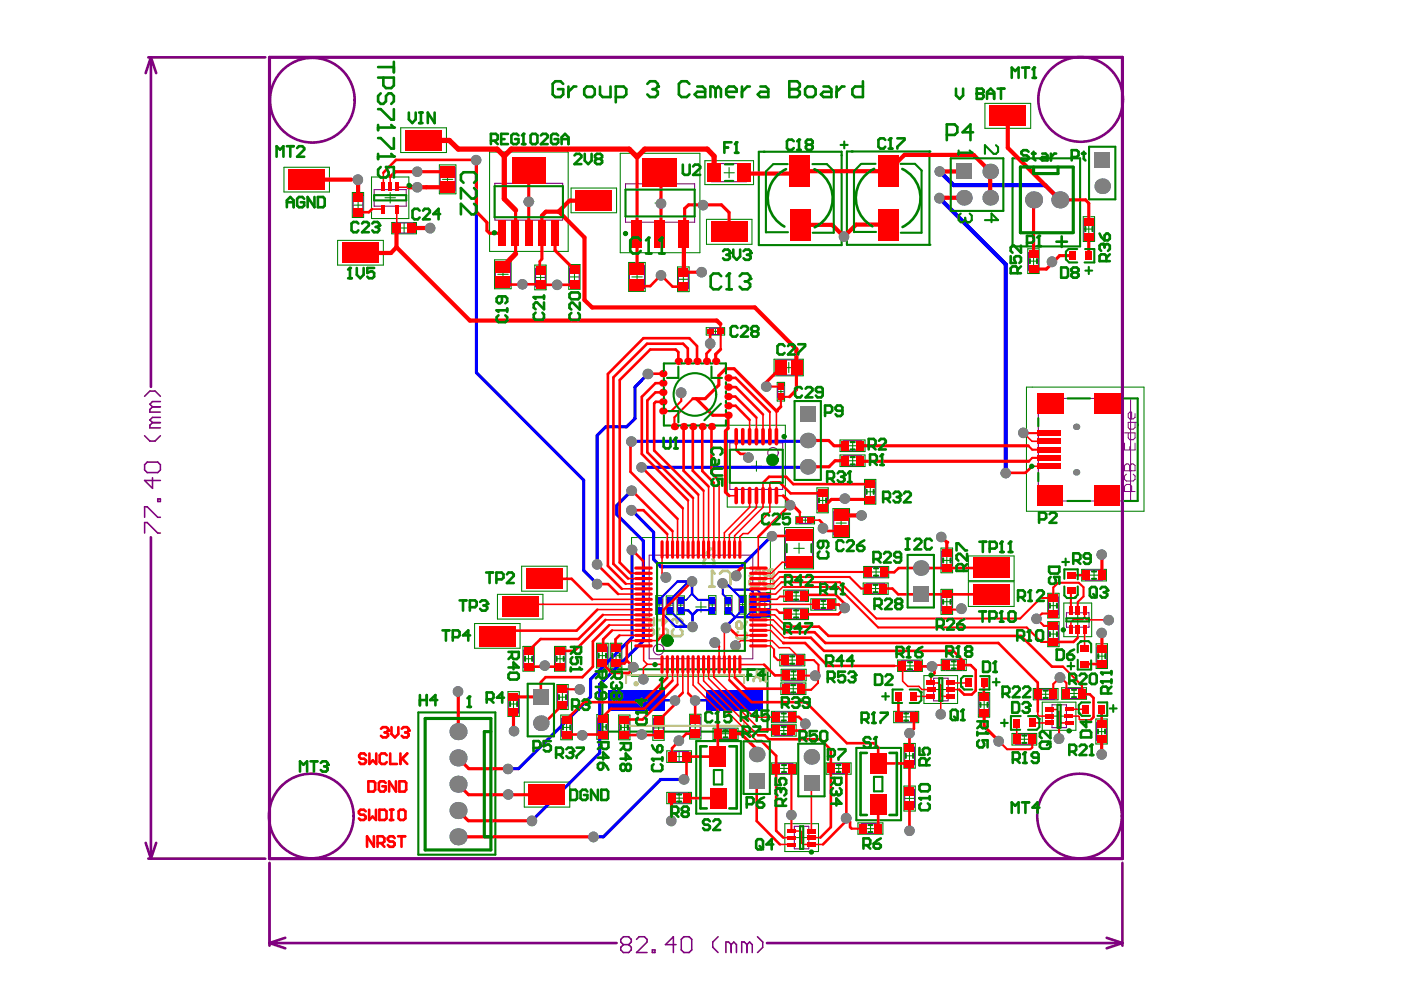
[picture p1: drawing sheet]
<svg xmlns="http://www.w3.org/2000/svg" width="289mm" height="203mm" viewBox="0 0 289 203" stroke-linecap="round" stroke-linejoin="round" font-family="sans-serif">
<g fill="none" stroke="#008000" stroke-width=".22">
<path d="M80.5 39.7v2.2M92.3 35.9v2.2M149.3 35.6h2.1M79.4 40.8h2.2M109 40.5v2.1M110.3 59.8h2.3M110.3 54.7h2.3M110.5 57.2h2M136.1 40.8v2.1M139.7 55.1h2.4M139.9 57.6h2.1M140.9 56.6v2"/>
<path d="M139.7 60.2h2.4M145.6 67.6v1.5M147.5 67.7v1.3M149.4 67.6v1.5M159.6 74.1v3.4M161 80.1v1.3M109 134.9v2M114.4 138.5h2.3M114.4 133.4h2.3M114.5 135.9h2M115.5 134.9v2M123 137.8h2.4"/>
<path d="M123 132.7h2.4M123.2 135.3h2.1M135.9 124.1v1.3M137.4 126.8h1.5M137.4 122.9h1.5M137.5 124.8h1.3M138.2 124.2v1.3M139.7 124.8h1.3M140.4 124.2v1.3M146.1 126.7h1.5M146.1 122.9h1.5M146.2 124.8h1.3"/>
<path d="M146.9 124.1v1.3M149.4 126.7h1.6M149.4 122.9h1.6M149.5 124.8h1.3M150.2 124.1v1.3M153.1 124.1v1.3M154.5 126.7h1.6M154.5 122.8h1.6M154.6 124.7h1.3M155.3 124.1v1.3M160.8 135v2.4M105.9 144.3v2"/>
<path d="M114.8 146.4h2.4M114.8 141.2h2.4M115 143.8h2M116.9 149v2.1M123.1 152.5h2.4M123.2 150h2.1M124.3 148.9v2.1M127.6 152.6h2.3M127.6 147.5h2.3M127.7 150.1h2.1M128.8 149v2.1M135.8 149.1v2"/>
<path d="M143.4 148.9v2M148.6 151.4h2M159.1 157.4v2.3"/>
</g>
<circle cx="157.5" cy="31.3" r=".22" fill="#008000"/>
<g fill="none" stroke="#008000" stroke-width=".22">
<path d="M161.6 75.8h2.1M162.7 74.8v2.1M174.8 95.1h2M174.8 92h2M164.1 106.6v1.5M166.1 106.7v1.3M168 106.6v1.5M161.6 121.7v2.4M162.4 136.2h2M162.7 139.3h2M163.2 126.7h2M163.2 122.9h2"/>
<path d="M163.4 135.1v2.1M164.2 121.9v2.1M166 135v2.4M166.7 121.7v2.4M161.7 157.5v2.1M162.6 142.1h2M164.2 157.4v2.3M170.4 157.4v2.3M171.9 158.5h2M173 157.5v2.1M175.5 157.4v2.3M176.9 169.8v2.3"/>
</g>
<path d="M173.5 31.3l.1 .8M173.5 50.6h.1" fill="none" stroke="#008000" stroke-width=".43"/>
<circle cx="175.7" cy="31.3" r=".22" fill="#008000"/>
<path d="M157.5 31.3h-1v19.3M173.6 32.1v18.5M175.7 31.3h-1v19.2M222.7 32.7v18.1M124.2 138.1v12.8M158.3 138.1v12.8M86.3 147h15.9v29.3h-15.9zM152.8 152.9h-9.2v15h9.2M176.6 169.2v-14.9h9.2v14.9" fill="none" stroke="#008000" stroke-width=".43"/>
<g fill="none" stroke="#008000" stroke-width=".22">
<path d="M58.6 34.5v5.1M67.9 34.5v5.1M72.7 39.7h2.3v5.2h-2.3zM76.6 36.5h7.7v8.6h-7.7zM82.6 26.4v5.1M90.6 34h3.4v6h-3.4zM91.3 37h2.1M92.1 26.4v5.1M101 31.4v20.5M117.2 31.4v20.5M117.8 38.8v5.1M127.2 38.8v5.1"/>
<path d="M127.9 31.6v20.5M144.3 31.6v20.5M145.4 33.1v5M150.4 34.6v2.1M155.4 33.1v5M203.1 21.3v5.2M212.6 21.3v5.2M69.6 49.6h9.5v5.1h-9.5zM72.8 42.3h2M73.9 41.3v2M80.8 45.9v2.3M82.3 47h2.1"/>
<path d="M83.3 46v2.1M85.9 45.9v2.3M102 53.6v6M103.7 55.6v2.1M105.4 53.6v6M108 41.6h2.1M110.3 54.7v5.1M111.5 56.2v2.1M112.6 54.7v5.1M117.3 54.6h2.3v5.1h-2.3zM117.4 57.1h2.1M118.5 56.2v2"/>
<path d="M129.6 54.1h3.5v6h-3.5zM130.3 57.1h2.2M131.4 56.1v2.1M135.1 41.9h2.1M139.7 55.1v5.1M142.1 55.1v5.1M145.7 45.2v5.2M155.1 45.2v5.2M212 51.3v5.1M213.2 52.8v2.1M214.3 51.3v5.1M223.4 44.7h2.3v5.1h-2.3z"/>
<path d="M223.6 47.3h2M224.5 46.2v2.1M145.6 67.6h3.8M145.6 69.1h3.8M146.9 68.4h1.3M159.6 74.1h6.1v3.4h-6.1M160.3 78.9h1.5v3.8h-1.5zM212.9 79.9h-1.2v25.6M235.9 79.9v25.6M150 87.7v16.9M154.9 96.2h2.1M156 95.1v2.1"/>
<path d="M160.4 80.8h1.3M162 87.7v16.9M173.2 90.8h5.2v2.4h-5.2zM173.2 93.9h5.2v2.3h-5.2zM175.8 90.9v2.1M175.8 94v2.1M107.6 116.8h9.4v5.2h-9.4zM161.8 108.8h6v8.5h-6zM163.7 113.1h2.2M164.1 106.6h3.9M164.1 108.1h3.9M164.8 112v2.1"/>
<path d="M165.4 107.3h1.3M168.5 100.6h2.3v5.2h-2.3zM168.6 103.2h2M169.7 102.2v2M171.8 104.9v6M172.4 107.9h2.1M173.5 106.9v2.1M175.2 104.9v6M178.1 116.9h5.2v2.3h-5.2zM178.3 104v-5.1h2.3v5.1M178.4 101.5h2.1M179.5 100.4v2.1"/>
<path d="M179.7 118h2M180.7 117v2M194.1 113.1h2.3v5.1h-2.3zM194.2 115.6h2.1M195.3 114.6v2M199.7 114.7v5.1M209.1 114.7v5.1M223.1 117.5v2.3M225.6 117.6v2.1M228.2 117.5v2.3M97.9 128.6v5.1M102.6 122.6v5.1"/>
<path d="M107.3 128.6v5.1M107.8 133.4h2.4v5.1h-2.4zM108 135.9h2M112 122.6v5.1M114.4 133.4v5.1M116.7 133.4v5.1M123 132.7v5.1M124.2 134.2v2.1M125.4 132.7v5.1M125.9 132.7h2.3v5.1h-2.3zM126 135.3h2.1M127 134.2v2.1"/>
<path d="M135.2 122.9h1.5v3.8h-1.5M135.3 124.8h1.3M137.4 122.9v3.9M138.9 122.9v3.9M139.6 122.9h1.5v3.9h-1.5M143.5 125.2h2.1M144.6 124.1v2.2M146.1 122.9v3.8M147.6 122.9v3.8M149.4 122.9v3.8M151 122.9v3.8M152.4 122.8h1.5v3.9h-1.5z"/>
<path d="M152.5 124.7h1.3M154.5 122.8v3.9M156.1 122.8v3.9M156.5 122.2h2.4v5.1h-2.4zM156.7 124.8h2.1M157.7 123.8v2M160.8 137.4h5.2M160.8 135h5.2M161.1 138.1h5.1v2.4h-5.1zM161.6 125.5h5.1v2.3h-5.1zM161.6 124.1h5.1M161.6 121.7h5.1"/>
<path d="M163.6 138.2v2.1M164.2 125.6v2.1M167.2 123.5v2.4M168.8 124.7h2M169.8 123.7v2M172.4 123.5v2.4M178 120.3h5.2v2.3h-5.2zM179.6 121.4h2M180.6 120.4v2M185.1 136.2v2.3M186.7 137.4h2M187.7 136.3v2"/>
<path d="M190.2 136.2v2.3M190.5 139.4h7v5.7h-7zM194.1 121.6h2.3v5.1h-2.3zM194.1 136h5.2v2.3h-5.2zM194.2 124.1h2.1M195.3 123.2v2M195.7 137.2h2M196.7 136.2v2M199.7 120v5.1M209.1 120v5.1M216.1 122.4v5.1M216.1 128.3v5.1"/>
<path d="M217.2 124v2M217.2 129.8v2M218.4 122.4v5.1M218.4 128.3v5.1M219.4 124.4v6.9M222.3 126.8v2.2M225.1 124.4v6.9M226.1 132.8v5.1M227.2 134.3v2.1M228.4 132.8v5.1M104.8 142.7h2.3v5.1h-2.3zM104.9 145.2h2"/>
<path d="M114.8 141.2v5.2M115.7 147.5h2.3v5.1h-2.3zM115.8 150.1h2.1M116 142.8v2M117.2 141.2v5.2M123.1 152.5v-5.1h2.4v5.1M127.6 147.5v5.1M129.9 147.5v5.1M134.6 147.6h2.4v5.1h-2.4zM134.8 150.2h2M137.5 154.9h5.1v2.4h-5.1zM140.1 155.1v2"/>
<path d="M142.2 147.3v5.1h2.4v-5.1M142.4 149.9h2M147.1 150.2h5.1v2.4h-5.1zM149.6 150.4v2M159.1 146.8h5.1v2.3h-5.1zM159.1 149.5h5.1v2.4h-5.1zM159.1 157.4h5.1M159.1 159.7h5.1M160.6 147.9h2.1M160.6 150.7h2.1M160.7 158.5h2M161 140.9h5.2v2.4h-5.2z"/>
<path d="M161.6 146.9v2M161.6 149.7v2M163.6 141.1v2M184.3 146.8v2.3M185.9 147.9h2M186.4 153.4h2.3v5.1h-2.3zM186.9 146.9v2M187.6 154.9v2.1M189.5 146.8v2.3M193 142.2h2.1M194 141.2v2.1M201.8 142.8h2.3v5.1h-2.3z"/>
<path d="M201.9 145.4h2M203 144.4v2M208.7 151.3v2.4M210.3 152.5h2M211.3 151.5v2M213.1 142v2.4M213.8 151.3v2.4M214.6 143.2h2.1M214.9 144.9v5.8M215.6 142.2v2.1M218.2 142v2.4M218.4 146.7v2.1"/>
<path d="M219 141.9v2.4M221.5 142v2.1M224 141.9v2.4M226 148.3v5.2M227.2 149.9v2M228.3 148.3v5.2M108.1 161.3h9.4v5.2h-9.4zM137.5 163.5h5.1v2.3h-5.1zM140.1 163.6v2M161.9 169.9h6.9v5.8h-6.9zM164.2 172.8h2.2M165.3 171.7v2.2"/>
<path d="M176.9 169.8h5.2v2.3h-5.2M178.5 170.9h2M179.5 169.9v2M186.4 162.2h2.3v5.1h-2.3zM187.6 163.7v2"/>
</g>
<path d="M130.2 110.9v28.6M158.9 110.9v28.6" fill="none" stroke="#008000" stroke-width=".21"/>
<g fill="#008000">
<circle cx="191.7" cy="50.5" r=".22"/>
<circle cx="191.7" cy="32" r=".22"/>
</g>
<path d="M191.7 31.3v.7" fill="none" stroke="#008000" stroke-width=".43"/>
<circle cx="191.7" cy="31.3" r=".22" fill="#008000"/>
<g fill="none" stroke="#008000" stroke-width=".22">
<path d="M58.6 39.6h9.3M58.6 34.5h9.3M82.6 31.5h9.5M82.6 26.4h9.5M101 31.4h16.2M117.8 38.8h9.4M127.9 31.6h16.4M145.4 38.1h10M145.4 33.1h10M203.1 26.5h9.5M203.1 21.3h9.5M80.8 48.2h5.1"/>
<path d="M80.8 45.9h5.1M101 51.9h16.2M102 59.6h3.4M102 53.6h3.4M102.6 56.6h2.2M117.8 43.9h9.4M127.9 52.1h16.4M145.7 50.4h9.4M145.7 45.2h9.4M212 56.4h2.3M212 51.3h2.3M212.1 53.9h2"/>
<path d="M212.9 79.9h23M150 87.7h12M150 104.6h12M171.8 110.9h3.4M171.8 104.9h3.4M178.3 104h2.3M199.7 119.8h9.4M199.7 114.7h9.4M211.7 105.5h24.2M223.1 119.8h5.1M223.1 117.5h5.1M224.6 118.6h2.1"/>
<path d="M97.9 133.7h9.4M97.9 128.6h9.4M102.6 127.7h9.4M102.6 122.6h9.4M135.2 122.9v3.8M139.6 122.9v3.9M167.2 125.9h5.2M167.2 123.5h5.2M185.1 136.2h5.1M185.1 138.5h5.1M199.7 125.1h9.4M199.7 120h9.4"/>
<path d="M216.1 133.4h2.3M216.1 128.3h2.3M216.1 127.5h2.3M216.1 122.4h2.3M216.2 130.8h2M216.2 124.9h2M219.4 131.3h5.7M219.4 124.4h5.7M221.2 127.9h2.1M226.1 137.9h2.3M226.1 132.8h2.3M226.2 135.4h2"/>
<path d="M139.1 156.1h2M142.2 147.3h2.4M170.4 157.4h5.1M170.4 159.7h5.1M184.3 149.1h5.2M184.3 146.8h5.2M186.6 155.9h2M208.7 153.7h5.1M208.7 151.3h5.1M213.1 144.4h5.1M213.1 142h5.1M214.9 144.9h7v5.8h-7"/>
<path d="M217.3 147.7h2.2M219 144.3h5M219 141.9h5M220.5 143.1h2M226 153.5h2.3M226 148.3h2.3M226.2 150.9h2M139.1 164.7h2M186.6 164.7h2"/>
</g>
<path d="M157.5 31.3h16M175.7 31.3h16M191.7 32v18.5h-17M222.7 32.7h-13.9v18.1h13.9M156.5 50.6h17M124.3 138.1h34M124.2 150.9h34.1M152.8 152.9v15M176.6 169.2h9.2" fill="none" stroke="#008000" stroke-width=".43"/>
<path d="M130.2 110.9h28.7M130.2 139.5h28.7" fill="none" stroke="#008000" stroke-width=".21"/>
<g fill="none" stroke="#800080" stroke-width=".22">
<path d="M77.2 39.1h6.6v3.4h-6.6zM90.8 34.7h3.1v4.6h-3.1zM102 37.8h14v7.6h-14zM129 37.9h14.3v7.9h-14.3zM146.8 33.7h7.1v3.8h-7.1zM72.8 40.4h2v3.8h-2zM81.5 46h3.7v2.1h-3.7zM102.2 54.3h3.1v4.7h-3.1zM110.5 55.4h2v3.7h-2zM117.4 55.3h2.1v3.7h-2.1zM129.8 54.8h3.1v4.7h-3.1zM139.9 55.8h2.1v3.7h-2.1z"/>
<path d="M212.1 52.1h2v3.6h-2zM223.6 45.5h2v3.6h-2zM146.3 67.7h2.4v1.3h-2.4zM160.3 74.3h4.7v3.1h-4.7zM160.4 79.6h1.3v2.4h-1.3zM150.5 91.4h10.9v9.6h-10.9zM174 90.9h3.6v2.1h-3.6zM174 94h3.6v2.1h-3.6zM178.4 99.7h2.1v3.6h-2.1zM214.1 82.2h20.5v21.2h-20.5zM233.2 82.2v21.2M133.9 114.5h21.3v21.4h-21.3z"/>
<path d="M162 109.5h5.6v7.2h-5.6zM164.9 106.7h2.3v1.3h-2.3zM168.6 101.4h2v3.6h-2zM171.9 105.6h3.1v4.7h-3.1zM178.9 117h3.6v2h-3.6zM194.2 113.8h2.1v3.6h-2.1zM223.8 117.6h3.6v2.1h-3.6zM108 134.1h2v3.6h-2zM114.5 134.1h2v3.6h-2zM123.2 133.5h2.1v3.6h-2.1zM126 133.5h2.1v3.6h-2.1zM135.3 123.6h1.3v2.4h-1.3z"/>
<path d="M137.5 123.7h1.3v2.3h-1.3zM139.7 123.7h1.3v2.3h-1.3zM146.2 123.6h1.3v2.4h-1.3zM149.5 123.6h1.3v2.4h-1.3zM152.5 123.6h1.3v2.3h-1.3zM154.6 123.6h1.3v2.3h-1.3zM156.7 122.9h2.1v3.8h-2.1zM161.6 135.1h3.6v2.1h-3.6zM161.9 138.2h3.6v2.1h-3.6zM162.4 121.9h3.6v2.1h-3.6zM162.4 125.6h3.6v2.1h-3.6zM168 123.7h3.6v2h-3.6z"/>
<path d="M178.8 120.4h3.6v2h-3.6zM185.9 136.3h3.6v2h-3.6zM192.5 139.9h3v4.7h-3zM194.2 122.3h2.1v3.7h-2.1zM194.9 136.2h3.6v2h-3.6zM216.2 123.2h2v3.6h-2zM216.2 129h2v3.6h-2zM219.9 126.4h4.7v3h-4.7zM226.2 133.6h2v3.6h-2zM104.9 143.4h2v3.7h-2zM115 142h2v3.6h-2zM115.8 148.2h2.1v3.7h-2.1z"/>
<path d="M123.2 148.1h2.1v3.6h-2.1zM127.7 148.2h2.1v3.7h-2.1zM134.8 148.3h2v3.7h-2zM138.2 155.1h3.8v2h-3.8zM142.4 148h2v3.7h-2zM147.8 150.4h3.6v2h-3.6zM159.8 146.9h3.6v2h-3.6zM159.8 149.7h3.6v2h-3.6zM159.8 157.5h3.7v2.1h-3.7zM161.8 141.1h3.6v2h-3.6zM171.1 157.5h3.7v2.1h-3.7zM185.1 146.9h3.6v2h-3.6z"/>
<path d="M186.6 154.1h2v3.7h-2zM201.9 143.6h2v3.6h-2zM209.5 151.5h3.6v2h-3.6zM213.8 142.2h3.6v2.1h-3.6zM216.9 145.4h3v4.7h-3zM219.7 142h3.6v2.1h-3.6zM226.2 149.1h2v3.6h-2zM138.3 163.6h3.6v2h-3.6zM163.8 170.5h3v4.6h-3zM177.7 169.9h3.6v2h-3.6zM186.6 162.9h2v3.7h-2z"/>
<circle cx="159.4" cy="93.4" r="1.08"/>
<circle cx="135.8" cy="134" r="1.08"/>
</g>
<g fill="none" stroke="#800080" stroke-width=".54">
<path d="M30.6 11.8h24.1M31.1 11.8l1.1 3.3M31.1 11.8l-1.1 3.3M31.1 11.8v68M31.1 110.8v66.3M30 173.9l1.1 3.2M30.6 177.1h24.1M32.2 173.9l-1.1 3.2M55.6 178v17.1M231.5 178v17.1M55.6 194.5l3.2 1.1M55.6 194.5h71.6"/>
<path d="M58.8 193.5l-3.2 1M158.2 194.5h73.3M228.2 193.5l3.3 1M231.5 194.5l-3.3 1.1"/>
<circle cx="64.4" cy="20.7" r="8.7"/>
<circle cx="222.9" cy="20.5" r="8.7"/>
<circle cx="64.2" cy="168.3" r="8.7"/>
<circle cx="222.6" cy="168.3" r="8.7"/>
</g>
<path d="M231.9 91.4v1.4h2.2v-1.4M231.9 96l.4-.3h.4l.3 .3 .4-.3h.3l.4 .3v1.1h-2.2zM231.9 89.3h2.2v1l-.4 .4h-.7l-.3-.4v-1M232.3 97.8l-.4 .4v.7l.4 .3h1.4l.4-.3v-.7l-.4-.4M233 97.1h.1M233 92.1v.7M233 96v1.1M234.1 85.3v.8l-.4 .3h-.7l-.3-.3v-.8l.3-.3h.4v1.4M234.1 87.1v1.1l-.4 .3h-.7l-.3-.3v-1.1h1.7l.4 .4v.3M233.4 101.4v-1.1l-.4-.4h-.7l-.4 .4v1.1h2.2" fill="none" stroke="#800080" stroke-width=".21"/>
<g fill="none" stroke="#800080" stroke-width=".33">
<path d="M29.8 89.9l1.1 1.1h1.1l1.1-1.1M29.8 81.8l1.1-1.1h1.1l1.1 1.1M30.4 95.3h2.1l.6 .6v1l-.6 .6h-2.1l-.6-.6v-1zM31.4 98.6v2.1l-1.6-1.6h3.3M31.4 87.2l-.5 .5v.6h2.2M31.4 83.9l-.5 .6v.5h2.2M31.4 87.2h1.7M31.4 83.9h1.7M33.1 86.1h-1.7l-.5 .5 .5 .6M33.1 82.8h-1.7l-.5 .6 .5 .5M29.8 106.7v-2.2h.6l2.1 2.2h.6M29.8 110v-2.2h.6l2.1 2.2h.6"/>
<path d="M32.5 102.9h.6v.6h-.6zM128.6 194.9l-.6-.6v-.5l.6-.6h1l.6 .6v.5l-.6 .6M128.6 194.9l-.6 .5v.6l.6 .5h1l.6-.5v-.6l-.6-.5M128.6 194.9h1M131.3 193.8l.5-.6h1.1l.5 .6v.5l-2.1 2.2h2.1M134.5 196h.6v.5h-.6zM139.4 194.9h-2.2l1.7-1.7v3.3M141 193.2h1.1l.6 .6v2.2l-.6 .5h-1.1l-.5-.5v-2.2zM148.1 193.2l-1.1 1.1v1.1l1.1 1.1M150.8 194.9l-.5-.6h-.6v2.2M150.8 194.9v1.6M150.8 194.9l.5-.6 .6 .6v1.6"/>
<path d="M154 194.9l-.5-.6h-.5v2.2M154 194.9v1.6M154 194.9l.6-.6 .5 .6v1.6M156.2 193.2l1.1 1.1v1.1l-1.1 1.1"/>
</g>
<path d="M55.6 11.8h175.9v165.3h-175.9z" fill="none" stroke="#800080" stroke-width=".65"/>
<path d="M129.1 140.9v-1.6h24.4v1.6M129.1 148.1v1.6h24.4v-1.6" fill="none" stroke="#c0c073" stroke-width=".43"/>
<path d="M145.2 113.2v1.4l1.4-1.4h.3l.4 .4v.7l-.4 .3M145.5 115.3l-.3 .4v.7l.3 .4h1.4l.4-.4v-.7l-.4-.4M157.8 119.6l-.3 .4v.7l.3 .3h1.5l.3-.3v-.7l-.3-.4M158.5 117.8l.4-.3h.4l.3 .3v.7l-.3 .4h-.4l-.4-.4M158.5 117.8l-.3-.3h-.4l-.3 .3v.7l.3 .4h.4l.3-.4M158.5 117.8v.7M133.1 129.7l-.4 .3v.7l.4 .4h1.4l.4-.4v-.7l-.4-.3M134.9 127.5v1.5h-1.1l.3-.7v-.4l-.3-.4h-.7l-.4 .4v.7l.4 .4M138.9 129.8l-.3 .4v.7l.3 .3h1.4l.4-.3v-.7l-.4-.4M140 127.7h.3l.4 .3v.7l-.4 .4" fill="none" stroke="#c0c073" stroke-width=".54"/>
<circle cx="140" cy="127.7" r=".27" fill="#c0c073"/>
<path d="M146.8 117.8v3.2M148.5 118.3l.5-.5h1.1l.5 .5v2.2l-.5 .5h-1.1l-.5-.5M139.6 128v.4M139.6 128l-.3-.3h-.4l-.3 .3v.7l.3 .4M140 127.7l-.4 .3M146.3 121h1.1" fill="none" stroke="#c0c073" stroke-width=".54"/>
<circle cx="146.8" cy="117.8" r=".27" fill="#c0c073"/>
<path d="M146.8 117.8l.6 .5M156.1 139.4l-.7 .7v.4M156.1 139.4l.7 .7v.4M156.1 138.3v1.1M157.5 138.3h.7M157.9 138.3v2.2" fill="none" stroke="#c0c073" stroke-width=".54"/>
<circle cx="157.9" cy="140.5" r=".27" fill="#c0c073"/>
<g fill="none" stroke="#c0c073" stroke-width=".54">
<path d="M154.6 118.8h.4l1.4-1.5h.3v1.5M155 119.5l-.4 .3v.7l.4 .4h1.4l.3-.4v-.7l-.3-.3M135.9 129.7l-.3 .4v.7l.3 .3h1.4l.4-.3v-.7l-.4-.4M136.6 127.6v1.4l1.1-1.1h-2.1M152.2 130.4l-.3 .3v.8l.3 .3h1.5l.3-.3v-.8l-.3-.3M152.2 128.3h.4l.3 .3v1.1h-.7l-.3-.4v-.7zM154 128.3l-.3 .7-.8 .7M157.5 140.1l.4 .4"/>
<circle cx="131.2" cy="141.1" r=".27"/>
</g>
<path d="M124.9 88.1l-1.8 1.7M127.2 104.3v1.9M130 105.5h.5" fill="none" stroke="#00f" stroke-width=".65"/>
<path d="M140.4 125.9h1.6M149.1 122.6l1.1 1.1M150.2 126l1.4 1.3" fill="none" stroke="#00f" stroke-width=".43"/>
<path d="M142 120h.7M142.8 126.8v2.5h-1.3M151.6 127.3l-1.9 2" fill="none" stroke="#00f" stroke-width=".54"/>
<path d="M142.7 122.5l-1.2 1.2h-1.1" fill="none" stroke="#00f" stroke-width=".33"/>
<circle cx="156.1" cy="121.6" r=".22" fill="#00f"/>
<path d="M156.1 121.6h-1.3l.5 .6v1.5" fill="none" stroke="#00f" stroke-width=".43"/>
<path d="M130.3 101.2l-3.1 3.1M136.3 116.9h.6M121.8 140.1v3.7" fill="none" stroke="#00f" stroke-width=".65"/>
<circle cx="136.9" cy="116.9" r=".27" fill="#00f"/>
<path d="M139.7 120h2.3M142.7 120v2.5M139.4 129.3h2.1M143.8 125.9l-1 .9-.8-.9M153.7 127.3h2.9M131.2 144.5h8M143.4 144.5h8" fill="none" stroke="#00f" stroke-width=".54"/>
<path d="M139.7 120l-3.8 3.7M142 120l-3.8 3.8M149.4 120l3.7 3.7M135.9 125.9l3.5 3.4M138.2 125.9l3.3 3.4M142.7 122.5l1.3 1.2h2.9M143.8 125.9h3.1M149.1 120.3v2.3M151.1 121.6h3.7M153.1 125.8l-1.5 1.5h2.1M156.1 121.6l1.6 1.7M157.7 126.3l-1.1 1" fill="none" stroke="#00f" stroke-width=".43"/>
<path d="M155.3 125.8l-1.6 1.5" fill="none" stroke="#00f" stroke-width=".33"/>
<path d="M98.3 33.7v43.2l22.1 22.2v18.6l2.7 2.8M133.7 77.1l-2.8 2.8v6.5l-1.7 1.7h-4.3M123.1 89.8v26.6M130.2 91h36.2M132.4 96.4h34.1M127.2 106.2l5.5 5.4v20.6l-9 9v14.1l-14 14M130.4 113.4v18.1l-8.6 8.6M130.5 105.5l4.3 4.3v5.6l1.5 1.5M159.2 110.5l-6.4 6.4h-15.9M121.8 143.8l-14.9 14.8h-2.1M141.1 160.8h-4.8l-11.9 11.8h-2" fill="none" stroke="#00f" stroke-width=".65"/>
<path d="M193.8 35.4l2.9 2.8h18.8l3.1 3M193.7 40.9l13.7 13.6v43" fill="none" stroke="#00f" stroke-width=".87"/>
<g fill="#808080">
<circle cx="86.1" cy="35.4" r="1.08"/>
<circle cx="107.7" cy="58.6" r="1.08"/>
<circle cx="73.8" cy="37.1" r="1.1"/>
<circle cx="187.6" cy="171.4" r="1.08"/>
<circle cx="192.2" cy="137.5" r="1.1"/>
<circle cx="147.4" cy="132.6" r="1.11"/>
<circle cx="166.1" cy="149.3" r="1.1"/>
<circle cx="154.4" cy="94.4" r="1.1"/>
<circle cx="174.2" cy="125.4" r="1.11"/>
<circle cx="227.2" cy="155.6" r="1.1"/>
<circle cx="227.2" cy="114.4" r="1.08"/>
<circle cx="138.4" cy="169.4" r="1.1"/>
<circle cx="119.5" cy="142.2" r="1.1"/>
<circle cx="151.8" cy="118.8" r="1.1"/>
<circle cx="137.3" cy="119.1" r="1.11"/>
<circle cx="177.7" cy="106.3" r="1.1"/>
<circle cx="109" cy="41.6" r="1.08"/>
<circle cx="158" cy="79.7" r="1.1"/>
<circle cx="104.8" cy="163.9" r="1.08"/>
<circle cx="149" cy="120.3" r="1.08"/>
<circle cx="228.6" cy="127.9" r="1.1"/>
<circle cx="174.5" cy="168.8" r="1.11"/>
<circle cx="218.4" cy="152.4" r="1.11"/>
<circle cx="144.7" cy="56.1" r="1.1"/>
<circle cx="162.9" cy="104.2" r="1.08"/>
<circle cx="174.3" cy="102.9" r="1.1"/>
<circle cx="187.6" cy="151.3" r="1.08"/>
<circle cx="205.9" cy="152.9" r="1.1"/>
<circle cx="227.2" cy="130.6" r="1.08"/>
<circle cx="198.3" cy="125.6" r="1.11"/>
<circle cx="194.1" cy="110.8" r="1.08"/>
<circle cx="132.7" cy="140.1" r="1.08"/>
<circle cx="146.4" cy="70.9" r="1.1"/>
<circle cx="169.7" cy="109" r="1.1"/>
<circle cx="130.6" cy="137.6" r="1.1"/>
<circle cx="140" cy="152.8" r="1.1"/>
<circle cx="132.4" cy="151.5" r="1.08"/>
<circle cx="112.3" cy="137.3" r="1.08"/>
<circle cx="106" cy="150.8" r="1.08"/>
<circle cx="120.1" cy="151.7" r="1.1"/>
<circle cx="216.9" cy="54" r="1.1"/>
<circle cx="136.3" cy="42" r="1.08"/>
<circle cx="136.3" cy="56.8" r="1.08"/>
<circle cx="114.9" cy="58.8" r="1.08"/>
<circle cx="163.2" cy="168.1" r="1.08"/>
<circle cx="94.4" cy="142.7" r="1.1"/>
<circle cx="109.7" cy="169.4" r="1.1"/>
<circle cx="122.4" cy="172.7" r="1.1"/>
<circle cx="193.8" cy="35.4" r="1.08"/>
<circle cx="142.7" cy="120" r="1.08"/>
<circle cx="207.4" cy="97.6" r="1.08"/>
<circle cx="104.8" cy="158.6" r="1.08"/>
<circle cx="141.1" cy="160.8" r="1.1"/>
<circle cx="159.2" cy="110.6" r="1.08"/>
<circle cx="139.2" cy="144.5" r="1.08"/>
<circle cx="123.1" cy="120.5" r="1.08"/>
<circle cx="142.8" cy="129.3" r="1.1"/>
<circle cx="193.7" cy="40.9" r="1.1"/>
<circle cx="130.2" cy="91.1" r="1.1"/>
<circle cx="123.1" cy="116.4" r="1.08"/>
<circle cx="130.3" cy="113.4" r="1.1"/>
<circle cx="130.2" cy="105.3" r="1.11"/>
<circle cx="130.3" cy="101.2" r="1.1"/>
<circle cx="174.1" cy="48.8" r="1.08"/>
<circle cx="132.3" cy="96.4" r="1.08"/>
<circle cx="133.6" cy="77.1" r="1.1"/>
<circle cx="86.1" cy="38.6" r="1.08"/>
<circle cx="145" cy="42.3" r="1.08"/>
<circle cx="98.2" cy="33" r="1.08"/>
<circle cx="194" cy="147.3" r="1.08"/>
<circle cx="140.5" cy="81" r="1.11"/>
<circle cx="218.6" cy="139.8" r="1.11"/>
<circle cx="213.7" cy="127.7" r="1.08"/>
<circle cx="88.7" cy="47.1" r="1.1"/>
<circle cx="211" cy="89.3" r="1.08"/>
<circle cx="143.4" cy="144.5" r="1.08"/>
<circle cx="149.7" cy="129.5" r="1.1"/>
<circle cx="168.1" cy="139.4" r="1.11"/>
<circle cx="151.7" cy="133.2" r="1.1"/>
<circle cx="94.5" cy="172.6" r="1.76"/>
<circle cx="94.5" cy="156.4" r="1.76"/>
<circle cx="94.5" cy="161.8" r="1.76"/>
<circle cx="167.3" cy="156.1" r="1.6"/>
<circle cx="166.6" cy="90.9" r="1.6"/>
<circle cx="204.2" cy="40.8" r="1.6"/>
<circle cx="198.8" cy="40.8" r="1.6"/>
<circle cx="204.2" cy="35.4" r="1.6"/>
<circle cx="213.2" cy="41.2" r="1.76"/>
<circle cx="218.6" cy="41.2" r="1.76"/>
<circle cx="227.3" cy="38.4" r="1.6"/>
<circle cx="94.5" cy="150.9" r="1.76"/>
<circle cx="94.5" cy="167.2" r="1.76"/>
<circle cx="111.5" cy="149.2" r="1.6"/>
<circle cx="166.6" cy="96.3" r="1.6"/>
<circle cx="156.1" cy="155.6" r="1.6"/>
<circle cx="221.9" cy="88.1" r=".65"/>
<circle cx="189.9" cy="117.2" r="1.6"/>
<circle cx="221.9" cy="97.4" r=".65"/>
</g>
<g fill="#808080">
<path d="M110 142.1h3.2v3.2h-3.2z" fill-rule="evenodd"/>
<path d="M165.8 159.9h3.2v3.2h-3.2z" fill-rule="evenodd"/>
<path d="M165 83.9h3.2v3.2h-3.2z" fill-rule="evenodd"/>
<path d="M197.2 33.7h3.2v3.2h-3.2z" fill-rule="evenodd"/>
<path d="M225.7 31.4h3.2v3.2h-3.2z" fill-rule="evenodd"/>
<path d="M154.4 159.5h3.2v3.2h-3.2z" fill-rule="evenodd"/>
<path d="M188.3 121h3.2v3.2h-3.2z" fill-rule="evenodd"/>
</g>
<g fill="#00f">
<path d="M137.6 123.2h1.1v1.3h-1.1z" fill-rule="evenodd"/>
<path d="M146.3 123.2h1.1v1.2h-1.1z" fill-rule="evenodd"/>
<path d="M149.7 123.2h1v1.2h-1z" fill-rule="evenodd"/>
<path d="M154.8 123.1h1v1.2h-1z" fill-rule="evenodd"/>
<path d="M137.6 125.3h1.1v1.3h-1.1z" fill-rule="evenodd"/>
<path d="M146.3 125.2h1.1v1.3h-1.1z" fill-rule="evenodd"/>
<path d="M149.7 125.2h1v1.3h-1z" fill-rule="evenodd"/>
<path d="M154.8 125.2h1v1.3h-1z" fill-rule="evenodd"/>
<path d="M135.4 123.2h1v1.2h-1z" fill-rule="evenodd"/>
<path d="M139.8 123.2h1.1v1.3h-1.1z" fill-rule="evenodd"/>
<path d="M152.6 123.1h1v1.2h-1z" fill-rule="evenodd"/>
<path d="M156.8 122.5h1.9v1.7h-1.9z" fill-rule="evenodd"/>
<path d="M135.4 125.2h1v1.3h-1z" fill-rule="evenodd"/>
<path d="M139.8 125.3h1.1v1.3h-1.1z" fill-rule="evenodd"/>
<path d="M152.6 125.2h1v1.3h-1z" fill-rule="evenodd"/>
<path d="M156.8 125.4h1.9v1.8h-1.9z" fill-rule="evenodd"/>
<path d="M145.6 142.4h11.7v4.2h-11.7z" fill-rule="evenodd"/>
<path d="M125.3 142.4h11.7v4.2h-11.7z" fill-rule="evenodd"/>
</g>
<path d="M81.6 35.4l-1.1 1.1" fill="none" stroke="#f00" stroke-width=".65"/>
<path d="M79.1 35.6v2.9M80.5 36.5v2" fill="none" stroke="#f00" stroke-width=".33"/>
<circle cx="98.3" cy="33" r=".27" fill="#f00"/>
<path d="M101 48.1h2.6" fill="none" stroke="#f00" stroke-width=".65"/>
<path d="M102.5 30.8l1.5 1.4" fill="none" stroke="#f00" stroke-width="1.1"/>
<circle cx="107.4" cy="124.7" r=".27" fill="#f00"/>
<path d="M107.8 58.6v.1M111.5 149.2h.7M111.5 143.7v.1" fill="none" stroke="#f00" stroke-width=".54"/>
<circle cx="111.5" cy="143.8" r=".27" fill="#f00"/>
<g fill="none" stroke="#f00" stroke-width=".54">
<path d="M111.8 53.4l-.5 .5v1.7M131.7 59h2.4M136.3 56.7l2.4 2.4M140.9 70.9l.9 1M146.5 70.4v1.8l-.8 .8M150.1 79.9h1.7M130 91.3v.8l.2-.2M150.1 83.7h1.6M150.1 81.8h1.6M112.5 139.7l-1 1M123.1 120.5h2.3M124.4 131.9v1.8"/>
<path d="M127.7 131.1l-.8 .8v1.8M129.3 136.3l-.5 .6h-1.8M130 132.2l-.7 .7M136.8 130.9l-1.2 1.3M149.8 129.4h.5M151.2 130.3l.8 .8M139.2 144.5v.7M141.5 151.4h1.9M156.1 154.6v1"/>
</g>
<path d="M112.6 43.7l-.8 .8" fill="none" stroke="#f00" stroke-width=".87"/>
<path d="M136.5 118.3l.8 .8M150.4 102.3h1.4M151.9 118.2v.6M132.7 136.3l.8 .7-.8 .8M132.7 140.1v.2" fill="none" stroke="#f00" stroke-width=".33"/>
<path d="M148.6 66.8v1.2M136.7 84.8h1.7" fill="none" stroke="#f00" stroke-width=".43"/>
<path d="M145.9 30.8l1.4 1.4" fill="none" stroke="#f00" stroke-width="1.1"/>
<path d="M149.7 76.1h1.7M150.1 88.4l-.5 .5M149.6 101.5l.8 .8" fill="none" stroke="#f00" stroke-width=".65"/>
<circle cx="156.4" cy="124.7" r=".16" fill="#f00"/>
<path d="M152.8 117.2h3.6M153.2 110.1h1.1M160.6 118l-1.3 1.4M160.9 119l-1.4 1.4M159 133.2l.6 .7M159.2 132.2l1.5 1.4M160.8 123l-.6 .6" fill="none" stroke="#f00" stroke-width=".33"/>
<path d="M153.7 93.6l.7 .7M159.9 150.5l.1 .2" fill="none" stroke="#f00" stroke-width=".54"/>
<path d="M159.6 135.4l.8 .8" fill="none" stroke="#f00" stroke-width=".43"/>
<circle cx="160.1" cy="84.8" r=".33" fill="#f00"/>
<path d="M158.1 79.8h2.9M164.9 105.7v1.6M167.8 136.2l1 .9M168.1 139.4l.6 .6v.9l-1.4 1.4M175.6 170.9h2.3" fill="none" stroke="#f00" stroke-width=".43"/>
<g fill="none" stroke="#f00" stroke-width=".33">
<path d="M158.1 78.8v1M167.1 107.3h1.9M161.4 121.1h.3M161.7 131.6h1.1M165.3 139.3l.1 .1M184.5 137.4h1.6M192 139.6v1.3h1.5l.5 .5M192.7 137.2h2.4M189.5 141.6l.6 .6M194 143.3l.4 .4M161.5 172.8h1.8M163.3 171.4h1.8l.2 .2"/>
<path d="M167.3 172.8h1.9M167.3 174.2h2.4"/>
</g>
<path d="M165 35.3l-.5 .5M165.1 35.9h.1M170.6 109.5h2.9M182.6 118.1l-.3 .3M171.5 124.7h1.5M163.2 147.9h1.5M166.1 149.3v.8M180.2 153.3l.9 .9M188.5 147.9v2.4l-.9 .9M175.3 169.5v1.1l.3 .3" fill="none" stroke="#f00" stroke-width=".54"/>
<path d="M164.2 80.4l-1.4 1.5" fill="none" stroke="#f00" stroke-width=".65"/>
<circle cx="195.3" cy="111.9" r=".33" fill="#f00"/>
<path d="M194.1 110.7l1.2 1.2" fill="none" stroke="#f00" stroke-width=".65"/>
<path d="M212.9 96.2l-1.4 1.3M198.3 136v1.2" fill="none" stroke="#f00" stroke-width=".54"/>
<path d="M212.1 92l.8 .8M213.8 127.6l1.5 1.5h1.9M214.7 132.4h2.5M206 152.9l1.7 1.7M212.9 152.5v1.7l-.4 .4" fill="none" stroke="#f00" stroke-width=".43"/>
<path d="M217.2 129.1v.1M214.3 147.7h2.1" fill="none" stroke="#f00" stroke-width=".33"/>
<circle cx="213.8" cy="127.6" r=".16" fill="#f00"/>
<g fill="none" stroke="#f00" stroke-width=".43">
<path d="M148.6 68.4v3.6M139.1 86.1v1.9M140.5 81v1.7M212.9 94.5l-.7 .7M175.2 119l2.4 2.4M159.6 133.9v1.5M160.1 125.8l.7 .6M168.8 137.1v1.6l-.7 .7M217.2 126.6h-2.3l-1.1 1M217.2 121.2v2.2h-2.6M218.7 139.7l1.2 1.2v2.3M220.8 121.9v4"/>
<path d="M222.5 120.2l1 .9v1.9l-1.2 1.2v1.7M116 142.2h3.6M163.2 158.6v12.8M217.2 141.1v2.1M218.4 148.8v3.5M223.1 141.4v1.7"/>
</g>
<g fill="none" stroke="#f00" stroke-width=".65">
<path d="M86.1 35.4h6.2M98.3 33v10.7l2.1 2.2M131.4 32.4v23.2M136.3 35.8v12.2M106.3 43.3v9.1M111.8 44.5v8.9M114.5 48.1v3.5M142 42.3l-.8 .7v5M148.8 42.3l1.6 1.5v4.1M217.2 54.1l-1.4 1.4M218.5 52.7h2.8M223.9 41.2l.6 .7v3.8"/>
<path d="M224.5 48.9v3.8M147.6 73.1v1.4M164.2 75.8v4.6M149.6 88.9v12.6M150.1 85.7v2.7M170.9 90.9l1.1 1.1M172.2 95.1l-1.2 1.2M163.4 104.2l1.5 1.5M195.3 111.9v2.1M227.2 114.4v4.2M227.2 130.6v3.2M94.5 142.6v8.3"/>
<path d="M105.9 146.9v3.8M106 143.8h5.5M203 147v2.8M227.2 152.5v3M94.5 161.8l2.1 2.1M138.5 164.7v4.6"/>
</g>
<g fill="none" stroke="#f00" stroke-width=".54">
<path d="M76.7 43.1l-.6 .7h-2.2M104.2 58.7h3.6M107.8 58.6h3.6M111.5 58.8h6.9M224.5 52.7h.1M125.4 77.1v39.7M127.8 78.4v37.6l2.2 2.3M139.9 72.6v1.9M141.8 71.9v2.6M145.7 73v1.5M146.5 68.4v2.5M150.1 78h1.6"/>
<path d="M130 92.1v5.2M130.2 91l-.2 .3M132.4 81.9v11.7M133.5 82.6v10.7M134.9 83.2v9.7M141 88v9.1M142.9 88v9.1M144.8 88v9.2l2.4 2.4M146.7 88v9.5M158.6 98.4l-1.2 1.2M159.3 99.5h1.5M162.1 98.4l1.5 1.5"/>
<path d="M177.4 95.1l.1 .1M112.2 119.4h5.7M185.3 117.2l-.9 .9M109 137.5h6.5M111.5 131.8h7.8M124.2 136.9l2 1.9M126.2 130l-1.8 1.9M129.3 132.9v3.4M136.8 125.9v5M150.3 129.4l.9 .9M157.6 137.1l2.2 2.2M173 124.7l.6 .7"/>
<path d="M184 121.4l1.2 1.2M192.7 137.2v1.7l-.7 .7M196.6 134.3l1.7 1.7M201.2 138.2v4.3M111.5 140.7v3M126 146.2l-1.7 1.7M138.6 154.3v1.8M139.2 145.2l-3.4 3.5M141.6 156.1v4.2l-.5 .5M141.9 143l1.5 1.5v3.9M157.7 151.7l.8 .8M160.1 155.9v15.5"/>
<path d="M171.3 154.7v15.9M174.5 158.5v10.8M181.1 154.2v3.3M185.3 143.7v4.2M187.6 151.2v3.1M187.6 157.5v5.7M197.8 142.2l1 1.1M202.9 140.9v2.9M214 140.8v6M218.4 146.9v1.9l.4 .3M223.1 143.1l.2 .1h1.5l.7 .8v3.9l-.5 .6M227.2 146.3v3"/>
<path d="M156.1 161.1v8.3M174.5 168.8l.8 .7M181.1 166v4.9M187.6 166.2v5.2"/>
</g>
<g fill="none" stroke="#f00" stroke-width=".33">
<path d="M82 38.6h2.3M81.8 43.1v3.9M147.2 99.6v13.8M151.8 90.1v2.7M154.6 86.6v3.5M156 86.2v3.9M157.4 85.5v4.6M157.4 99.6v5.1M158.8 85v5.1M159.3 99.5l-.5 .1v6M160.1 84.8v5.3M211 89.3l1.8 1.7"/>
<path d="M132.7 115.8v1.4M136.5 113.4v4.9M137.6 110.2v3.2M138.7 109.6v3.8M139.7 107v6.4M140.8 104.9v8.5M141.9 103.2v10.2M142.9 102.8v10.6M145.1 101.2v12.2M146.1 100.4v13M149.4 109.9v3.5M150.4 110.3v3.1"/>
<path d="M151.5 110.5v2.9M154.6 102.3v2.4M156 102.3v2.4M156.4 110.7v6.5M132.7 137.8v2.3M132.7 133.2v3.1M137.6 137.1v2.7M138.7 137.1v3.3M139.7 137.1v4.1M140.8 137.1v5.8M141.9 137.1v5.9M142.9 137.1v4.2"/>
<path d="M145.1 137.1v3.4M146.1 137.1v2.9M147.2 137.1v2.6M149.8 129.4l-.4 .5v7.2M150.4 137.1v3.2M151.5 137.1v2.7M162.8 133.6l2.5 2.6M186.1 137.4v3.1M198.3 125.5l-.2 .3M218.7 139.7l-.1 .1M221.3 127.8l-.5 .5v1.6M222.3 129.9v1.7"/>
<path d="M223.7 127.4l-.5 .4M223.7 125.9v1.5M223.7 129.9v3.9M223.7 127.4l.4 .5M194 141.4v5.9M209.7 149.1v3.4M214 146.8v.7l.3 .2M217.9 146.4l.5 .5M218.8 149.1h1.7M222.4 147.7l.3 .8h2.3M165.3 171.6v2.3M167.3 161.6v9.8"/>
</g>
<path d="M73.9 37.1v3.7M84.3 38.6h1.8M200.8 32l3.4 3.4v5.4M207.8 23.9v6.6M81.8 47.1v3.9l-1.2 1.2M117.4 41.4l-2.2 2.3h-2.6M120.5 49v12.9M141 48.2v7.8M164.2 72v3.8" fill="none" stroke="#f00" stroke-width=".87"/>
<path d="M87.4 29h5.3l1.8 1.8M105.4 30.8l-1.4 1.4v8.8M147.3 32.2v3.4" fill="none" stroke="#f00" stroke-width="1.1"/>
<circle cx="122.4" cy="172.6" r=".27" fill="#f00"/>
<g fill="none" stroke="#f00" stroke-width=".54">
<path d="M136.3 56.7l-2.2 2.3M138.7 59.1h2.2M133.7 77.1h3M136.7 79h-1.5l-2.8 2.9M139.4 72.1l.5 .5M142.2 69.8l1.5 1.6M135.2 80.9h1.4M136.7 82.9h-1.5l-.3 .3M146.7 97.5l1.6 1.6M151.8 92.8l.9 .8h1M130.2 105.2h2.5M130.4 113.4l2.3 2.4"/>
<path d="M129.3 136.3l1.5 1.4M147.4 132.5l.9 .9M151.5 139.8l2.3 2.3M159.8 139.3h2.3M161.5 132.6h4.5M162 130.4h6l2.2 2.2M120.4 144.9h12.1M126 146.2h6.9M128.8 148.4h3.7M156.1 152.9h.9M156.7 150.5h3.2M158.5 152.5h10.7l2.1 2.2"/>
<path d="M164.7 147.9l1.4 1.4M166.1 150.1l-.6 .6h-2.3M160.1 171.4l1.4 1.4M171.3 170.6l-2.1 2.2"/>
</g>
<g fill="none" stroke="#f00" stroke-width=".33">
<path d="M129.5 119.4h3.2M130 118.3h2.7M153.2 110.1l-.6 .6M122.1 123.6h10.6M124.3 126.8h8.4M124.9 127.9h7.8M125.6 129h7.1M127.5 122.6h5.2M127.7 131.1h5M128.2 121.5h4.5M129.1 120.4h3.6M130 132.2h5.6"/>
<path d="M133.5 137h3M152.7 132.2l-1 1M155.5 147.9h4.5M165.3 142l.2 .3M160.8 174.2h2.5M165.3 173.9l.4 .3h1.6"/>
</g>
<path d="M120.5 61.9l1.6 1.5M147.8 66.1l.8 .7" fill="none" stroke="#f00" stroke-width=".87"/>
<path d="M129.8 30.8l1.6 1.6 1.6-1.6" fill="none" stroke="#f00" stroke-width="1.1"/>
<path d="M140.5 82.7l-2.1 2.1M160.4 136.2h1.7M165.3 136.2h2.5M165.4 139.4h2.7M165.5 142.3h1.8" fill="none" stroke="#f00" stroke-width=".43"/>
<path d="M142 42.3h6.8M148.6 72l-1 1.1M149.7 76.1l-1.5 1.4M147 85.7h3.1" fill="none" stroke="#f00" stroke-width=".65"/>
<circle cx="161.5" cy="132.6" r=".27" fill="#f00"/>
<g fill="none" stroke="#f00" stroke-width=".33">
<path d="M76.7 43.1h2.4M148.3 99.1v14.3M212.8 91h3.6M212.9 96.2h3.5M144 102v11.4M152.6 110.7v2.7M154.6 104.7l-5.2 5.2M156 104.7l-5.6 5.6M156.4 119.4h2.9M157.4 104.7l-5.9 5.8M158.8 105.6l-4.5 4.5M160.1 102.3h1.4"/>
<path d="M160.9 119h.4M164.6 116h-3.3l-2.3 2.3h-2.6M107.5 124.7h25.2M123.2 125.8h9.5M126.2 130h6.5M144 137.1v3.8l12.1 12M146.1 140l10.6 10.5M147.2 139.7l8.3 8.2M148.3 133.4v3.7M152 131.1h4.4M152.6 137.1h5M152.7 132.2h6.5"/>
<path d="M156.3 130h2.6l2.6 2.6M156.4 133.2h2.6M156.4 126.8h3.3l2.5 2.5M156.4 129h2.7l2.6 2.6M156.4 127.9h3.1l2.5 2.5M156.4 123.6h3.8M156.4 120.4h3.1M156.4 125.8h3.7M156.4 124.7h11.8M160.7 133.6h2.1M161.2 120.1l-1.5 1.4h-3.3M161.4 121.1l-1.4 1.5h-3.6"/>
<path d="M221.3 127.8h1.9M224.1 127.9h4.6M142.9 141.3l5.1 5.1M145.1 140.5l11.2 11.2M186.1 140.5l1.1 1.1h2.3M188.5 143.7h3.5M190.1 142.2h1.9M194.4 143.7h1.7M196.1 142.2h1.7M196.1 140.9h3.6M212.9 149.1h3.5M216.4 146.4h1.5"/>
<path d="M220.5 147.7h1.9M220.5 146.3h3.4"/>
</g>
<g fill="none" stroke="#f00" stroke-width=".54">
<path d="M98.3 33h-16.6l-2.6 2.6M139.4 72.1h-5.3l-6.3 6.3M140.9 70.9h-7.5l-6.9 7v38.4l3 3.1M142.2 69.8h-9.5l-7.3 7.3M143.7 71.4v3.1M151.7 78l7.1 7M151.8 79.9l5.6 5.6M130 97.3l9.7 9.7M132.4 93.6l9.5 9.6M132.4 96.4l8.4 8.5M133.5 93.3l9.4 9.5M134.9 92.9l9.1 9.1"/>
<path d="M135.2 80.9l-1.7 1.7M141 97.1l4.1 4.1M142.9 97.1l3.2 3.3M151.7 81.8l4.3 4.4M151.7 83.7l2.9 2.9M158.6 98.4h3.5M160.8 99.5l2.2 2.3h6.5M163.6 99.9h15.9M207.4 97.5h4.1M117.9 119.4l4.2 4.2M123.1 116.4l5.1 5.1M125.4 116.8l3.7 3.6"/>
<path d="M130.3 101.2l8.4 8.4M132.7 105.2l4.9 5M142.7 120l-5.9 5.9M159.3 110.6h4.9M162.9 104.2l-6.5 6.5M169 107.3l.8 .9-.1 .7M182.6 118.1h1.8M185.3 117.2h19.1M220.8 118.6h3.2M111.5 131.8l-2.5 2.5M123.2 125.8l-4.3 4.3h-16.4M124.3 126.8l-5 5"/>
<path d="M124.9 127.9l-6.4 6.4h-3M125.4 120.5l2.1 2.1M125.6 129l-3.3 3.3v5.2l-2.2 2.2h-7.6M130.8 137.7l-1.1 1.1h-3.5M137.6 139.8l-5.1 5.1M160.8 126.4h1.8M162.2 129.3h6.7l2 1.9h39.6l6.4 6.3h2.3M162.8 131.6h4.4l2.7 2.7h26.7M165.8 123l.3-.3h6.3l1.8 1.9v.8M166 132.6l4.7 4.8h13.8M170.2 132.6h35.7l8.1 8.2M173.6 125.4h.6"/>
<path d="M174.2 125.4l-1.3 1.3h-6.8l-.3-.3M182.2 121.4h1.8M185.2 122.6h19.2M189.4 137.5h2.8M198.3 137.2h1.9l1 1M222.3 131.6l-.9 .8h-4.2M223.7 137h3.5M75.5 155.8l-.4-.4h-.7l-.3 .4v.3l.3 .4h.7l.4 .3v.4l-.4 .4h-.7l-.3-.4M76.2 155.4v2.2l.7-.8 .7 .8v-2.2M78.6 150.3l.3-.3h.8l.3 .3v.4M79.8 155.8l-.4-.4h-.7l-.4 .4v1.4l.4 .4h.7l.4-.4M80.5 155.4v2.2h1.4"/>
<path d="M82.6 155.4v2.2M82.6 156.8l1.4-1.4-1 1.1 1 1.1M116 145.4l-3.8 3.8M117 151.5h7.3M120.4 144.9l-3.5 3.5M128.8 151.6h7M138.7 140.4l-5.8 5.8M139.7 141.2l-7.2 7.2M140.8 142.9l-1.6 1.6M141.5 151.4l-2.9 2.9M142.2 156.1h5.8M148 146.4v9.6"/>
<path d="M148 156.1h.1M150.4 140.3l4.6 4.6h11.2l8.5 8.4h5.5M153.8 142.1h8.2M156.3 151.7h1.4M157 152.9l3.1 3M181.1 157.5h6.4M201.2 142.5l-.8 .8h-1.6M75.4 167.4l-.4-.4h-.7l-.3 .4v.3l.3 .4h.7l.4 .4v.3l-.4 .4h-.7l-.3-.4M76 161.2h1.1l.3 .3v1.4l-.3 .4h-1.1zM76.1 167v2.2l.7-.7 .7 .7v-2.2M77.1 172.5v2.2l-1.4-2.2v2.2M77.9 173.9h1l.4-.3v-.7l-.4-.4h-1v2.2"/>
<path d="M78.2 167h1.1l.4 .4v1.4l-.4 .4h-1.1zM78.6 173.9l.7 .8M79.5 161.5l-.3-.3h-.7l-.4 .3v1.4l.4 .4h.7l.3-.4v-.7h-.7M80.4 167h.7M80.4 169.2h.7M80.7 167v2.2M81.4 172.9l-.3-.4h-.7l-.4 .4v.3l.4 .4h.7l.3 .3v.4l-.3 .4h-.7l-.4-.4M81.7 161.2v2.1l-1.5-2.1v2.1M82.1 172.5h1.5M82.4 161.2h1l.4 .3v1.4l-.4 .4h-1zM82.5 167h.7l.4 .4v1.4l-.4 .4h-.7l-.3-.4v-1.4zM82.8 172.5v2.2"/>
<path d="M141.7 164.7h6.4M156.1 169.4l4.7 4.8M174.5 169.3l-4.8 4.9"/>
</g>
<g fill="none" stroke="#f00" stroke-width=".43">
<path d="M142.9 82.2l-3.8 3.9M162.8 81.9h-1.8v2M211 89.4h5.4M212.9 94.5h3.5M212.9 92.8h3.5M160.6 118h18.5M161.3 119h13.9M160.8 123h1.8M161.2 120.1h12l7.5 7.5h29.7l4.2-4.2M161.7 121.1h11.1l8.3 8.3h30.6l3 3M177.6 121.4h1.4M195.3 125.8h2.8"/>
<path d="M218.6 139.8l-1.4 1.3M219.2 137.5l3.9 3.9M222.5 120.2h-4.3l-1 1M207.7 154.6h4.6"/>
</g>
<g fill="none" stroke="#f00" stroke-width=".65">
<path d="M81.6 35.4h4.5M109 35.1v13M100.4 45.9v1.7l.6 .5M114.5 51.6l4 4.1M141 56.2h3.7M213.2 55.5h2.6M213.2 41.2v11.1M218.5 52.7l-1.3 1.4M218.6 41.2h5.3M148.2 77.5v1.9l-2.8 2.8h-2.5M151.4 76.1l8.7 8.7 .9-.9M161 75.8l-2.9 3"/>
<path d="M143.6 82.2l3.4 3.5M166.6 96.3h4.4M166.6 90.9h4.3M172 92h2.2M172.2 95.1h2M177.4 92h34.7M177.5 95.2h34.7M152.8 117.2l-.9 1M161.5 102.3l1.4 1.4M179 103h-7.5l-1.8 1.8M94.5 156.4l2.2 2.2h8.1M151.2 151.4h1.6l3.3 3.2"/>
<path d="M203 149.8l3 3.1M94.5 167.2l2.1 2.1h13.1M94.5 172.6h27.9M96.6 163.9h16.2"/>
</g>
<g fill="none" stroke="#f00" stroke-width=".87">
<path d="M63.2 37.1h9.2M86.1 38.6h6.2M153.6 35.8h10.9M193.8 35.4h5M200.8 32h-14.3l-3.4 3.3h-18.1M207.8 30.5l10.8 10.7M74.3 52.2h6.3M81.8 51l15.1 15.1h50.9M84.9 47h3.8M115.2 43.6l5.3 5.4M117.4 41.4h5M183.2 46.3h-6.7l-2.4 2.5-2.5-2.4h-6.5"/>
<path d="M193.8 40.8h5M122.1 63.4h33.6l8.5 8.6M173.5 106.3h4.2"/>
</g>
<path d="M94.5 30.8h8M105.4 30.8h24.4M133 30.8h12.9M104 41l2.3 2.3M106.3 52.4l-2.6 2.6" fill="none" stroke="#f00" stroke-width="1.1"/>
<circle cx="80" cy="150.7" r=".27" fill="#f00"/>
<path d="M79.3 151.1h.4M79.7 151.1l.3 .3v.4l-.3 .3h-.8l-.3-.3M80 150.7l-.3 .4M80.7 150v1.4l.7 .7 .7-.7v-1.4M82.9 150.3l.3-.3h.7l.4 .3v.4" fill="none" stroke="#f00" stroke-width=".54"/>
<circle cx="84.3" cy="150.7" r=".27" fill="#f00"/>
<path d="M83.6 151.1h.3M83.9 151.1l.4 .3v.4l-.4 .3h-.7l-.3-.3M84.3 150.7l-.4 .4" fill="none" stroke="#f00" stroke-width=".54"/>
<g fill="#808080">
<circle cx="86.1" cy="35.4" r="1.08"/>
<circle cx="107.7" cy="58.6" r="1.08"/>
<circle cx="73.8" cy="37.1" r="1.1"/>
<circle cx="187.6" cy="171.4" r="1.08"/>
<circle cx="192.2" cy="137.5" r="1.1"/>
<circle cx="147.4" cy="132.6" r="1.11"/>
<circle cx="166.1" cy="149.3" r="1.1"/>
<circle cx="154.4" cy="94.4" r="1.1"/>
<circle cx="174.2" cy="125.4" r="1.11"/>
<circle cx="227.2" cy="155.6" r="1.1"/>
<circle cx="227.2" cy="114.4" r="1.08"/>
<circle cx="138.4" cy="169.4" r="1.1"/>
<circle cx="119.5" cy="142.2" r="1.1"/>
<circle cx="151.8" cy="118.8" r="1.1"/>
<circle cx="137.3" cy="119.1" r="1.11"/>
<circle cx="177.7" cy="106.3" r="1.1"/>
<circle cx="109" cy="41.6" r="1.08"/>
<circle cx="158" cy="79.7" r="1.1"/>
<circle cx="104.8" cy="163.9" r="1.08"/>
<circle cx="149" cy="120.3" r="1.08"/>
<circle cx="228.6" cy="127.9" r="1.1"/>
<circle cx="174.5" cy="168.8" r="1.11"/>
<circle cx="218.4" cy="152.4" r="1.11"/>
<circle cx="144.7" cy="56.1" r="1.1"/>
<circle cx="162.9" cy="104.2" r="1.08"/>
<circle cx="174.3" cy="102.9" r="1.1"/>
<circle cx="187.6" cy="151.3" r="1.08"/>
<circle cx="205.9" cy="152.9" r="1.1"/>
<circle cx="227.2" cy="130.6" r="1.08"/>
<circle cx="198.3" cy="125.6" r="1.11"/>
<circle cx="194.1" cy="110.8" r="1.08"/>
<circle cx="132.7" cy="140.1" r="1.08"/>
<circle cx="146.4" cy="70.9" r="1.1"/>
<circle cx="169.7" cy="109" r="1.1"/>
<circle cx="130.6" cy="137.6" r="1.1"/>
<circle cx="140" cy="152.8" r="1.1"/>
<circle cx="132.4" cy="151.5" r="1.08"/>
<circle cx="112.3" cy="137.3" r="1.08"/>
<circle cx="106" cy="150.8" r="1.08"/>
<circle cx="120.1" cy="151.7" r="1.1"/>
<circle cx="216.9" cy="54" r="1.1"/>
<circle cx="136.3" cy="42" r="1.08"/>
<circle cx="136.3" cy="56.8" r="1.08"/>
<circle cx="114.9" cy="58.8" r="1.08"/>
<circle cx="163.2" cy="168.1" r="1.08"/>
<circle cx="94.4" cy="142.7" r="1.1"/>
<circle cx="109.7" cy="169.4" r="1.1"/>
<circle cx="122.4" cy="172.7" r="1.1"/>
<circle cx="193.8" cy="35.4" r="1.08"/>
<circle cx="142.7" cy="120" r="1.08"/>
<circle cx="207.4" cy="97.6" r="1.08"/>
<circle cx="104.8" cy="158.6" r="1.08"/>
<circle cx="141.1" cy="160.8" r="1.1"/>
<circle cx="159.2" cy="110.6" r="1.08"/>
<circle cx="139.2" cy="144.5" r="1.08"/>
<circle cx="123.1" cy="120.5" r="1.08"/>
<circle cx="142.8" cy="129.3" r="1.1"/>
<circle cx="193.7" cy="40.9" r="1.1"/>
<circle cx="130.2" cy="91.1" r="1.1"/>
<circle cx="123.1" cy="116.4" r="1.08"/>
<circle cx="130.3" cy="113.4" r="1.1"/>
<circle cx="130.2" cy="105.3" r="1.11"/>
<circle cx="130.3" cy="101.2" r="1.1"/>
<circle cx="174.1" cy="48.8" r="1.08"/>
<circle cx="132.3" cy="96.4" r="1.08"/>
<circle cx="133.6" cy="77.1" r="1.1"/>
<circle cx="86.1" cy="38.6" r="1.08"/>
<circle cx="145" cy="42.3" r="1.08"/>
<circle cx="98.2" cy="33" r="1.08"/>
<circle cx="194" cy="147.3" r="1.08"/>
<circle cx="140.5" cy="81" r="1.11"/>
<circle cx="218.6" cy="139.8" r="1.11"/>
<circle cx="213.7" cy="127.7" r="1.08"/>
<circle cx="88.7" cy="47.1" r="1.1"/>
<circle cx="211" cy="89.3" r="1.08"/>
<circle cx="143.4" cy="144.5" r="1.08"/>
<circle cx="149.7" cy="129.5" r="1.1"/>
<circle cx="168.1" cy="139.4" r="1.11"/>
<circle cx="151.7" cy="133.2" r="1.1"/>
<circle cx="94.5" cy="172.6" r="1.76"/>
<circle cx="94.5" cy="156.4" r="1.76"/>
<circle cx="94.5" cy="161.8" r="1.76"/>
<circle cx="167.3" cy="156.1" r="1.6"/>
<circle cx="166.6" cy="90.9" r="1.6"/>
<circle cx="204.2" cy="40.8" r="1.6"/>
<circle cx="198.8" cy="40.8" r="1.6"/>
<circle cx="204.2" cy="35.4" r="1.6"/>
<circle cx="213.2" cy="41.2" r="1.76"/>
<circle cx="218.6" cy="41.2" r="1.76"/>
<circle cx="227.3" cy="38.4" r="1.6"/>
<circle cx="94.5" cy="150.9" r="1.76"/>
<circle cx="94.5" cy="167.2" r="1.76"/>
<circle cx="111.5" cy="149.2" r="1.6"/>
<circle cx="166.6" cy="96.3" r="1.6"/>
<circle cx="156.1" cy="155.6" r="1.6"/>
<circle cx="221.9" cy="88.1" r=".65"/>
<circle cx="189.9" cy="117.2" r="1.6"/>
<circle cx="221.9" cy="97.4" r=".65"/>
</g>
<g fill="#808080">
<path d="M110 142.1h3.2v3.2h-3.2z" fill-rule="evenodd"/>
<path d="M165.8 159.9h3.2v3.2h-3.2z" fill-rule="evenodd"/>
<path d="M165 83.9h3.2v3.2h-3.2z" fill-rule="evenodd"/>
<path d="M197.2 33.7h3.2v3.2h-3.2z" fill-rule="evenodd"/>
<path d="M225.7 31.4h3.2v3.2h-3.2z" fill-rule="evenodd"/>
<path d="M154.4 159.5h3.2v3.2h-3.2z" fill-rule="evenodd"/>
<path d="M188.3 121h3.2v3.2h-3.2z" fill-rule="evenodd"/>
</g>
<g fill="#f00">
<path d="M110.6 57.9h1.9v1.7h-1.9z" fill-rule="evenodd"/>
<path d="M115 144.6h1.9v1.6h-1.9z" fill-rule="evenodd"/>
<path d="M123.2 136.1h2v1.5h-2z" fill-rule="evenodd"/>
<path d="M162.4 171.1h1.8v.8h-1.8z" fill-rule="evenodd"/>
<path d="M162.5 157.6h1.5v1.9h-1.5z" fill-rule="evenodd"/>
<path d="M161.9 122h1.5v1.9h-1.5z" fill-rule="evenodd"/>
<path d="M166.5 171h1.8v.9h-1.8z" fill-rule="evenodd"/>
<path d="M170.6 157.5h1.4v2h-1.4z" fill-rule="evenodd"/>
<path d="M180.4 170h1.5v1.9h-1.5z" fill-rule="evenodd"/>
<path d="M197.5 136.2h1.5v2h-1.5z" fill-rule="evenodd"/>
<path d="M202.3 140h1.3v1.7h-1.3z" fill-rule="evenodd"/>
<path d="M219.5 148.7h1.9v.8h-1.9z" fill-rule="evenodd"/>
<path d="M219.5 145.9h1.9v.9h-1.9z" fill-rule="evenodd"/>
<path d="M222.9 136.4h1.6v1.2h-1.6z" fill-rule="evenodd"/>
<path d="M223.2 117.7h1.6v1.9h-1.6z" fill-rule="evenodd"/>
<path d="M223.6 48.2h1.9v1.4h-1.9z" fill-rule="evenodd"/>
<path d="M223.6 45h1.9v1.4h-1.9z" fill-rule="evenodd"/>
<path d="M81 46.1h1.7v1.9h-1.7z" fill-rule="evenodd"/>
<path d="M81.5 42.3h.7v1.8h-.7z" fill-rule="evenodd"/>
<path d="M80.1 37.5h.7v1.8h-.7z" fill-rule="evenodd"/>
<path d="M81.5 37.5h.7v1.8h-.7z" fill-rule="evenodd"/>
<path d="M84 46.1h1.7v1.9h-1.7z" fill-rule="evenodd"/>
<path d="M110.6 55h1.9v1.6h-1.9z" fill-rule="evenodd"/>
<path d="M115 141.4h1.9v1.6h-1.9z" fill-rule="evenodd"/>
<path d="M114.6 136.8h1.9v1.4h-1.9z" fill-rule="evenodd"/>
<path d="M114.6 133.6h1.9v1.4h-1.9z" fill-rule="evenodd"/>
<path d="M123.3 150.8h2v1.5h-2z" fill-rule="evenodd"/>
<path d="M123.3 147.6h2v1.5h-2z" fill-rule="evenodd"/>
<path d="M123.2 132.9h2v1.5h-2z" fill-rule="evenodd"/>
<path d="M127.8 150.9h1.9v1.5h-1.9z" fill-rule="evenodd"/>
</g>
<g fill="#f00">
<circle cx="136.7" cy="84.8" r=".76"/>
<circle cx="136.7" cy="80.9" r=".76"/>
<circle cx="141" cy="88" r=".76"/>
<circle cx="146.7" cy="88" r=".76"/>
<circle cx="150.1" cy="83.7" r=".76"/>
<circle cx="150.1" cy="79.9" r=".76"/>
</g>
<path d="M136.5 135.5v3.2M137.6 135.5v3.2M138.7 135.5v3.2" fill="none" stroke="#f00" stroke-width=".65"/>
<g fill="#f00">
<circle cx="136.7" cy="82.9" r=".76"/>
<circle cx="136.7" cy="77.1" r=".76"/>
</g>
<g fill="#f00">
<path d="M140.7 155.1h1.7v2h-1.7z" fill-rule="evenodd"/>
<path d="M141 163.7h1.4v1.9h-1.4z" fill-rule="evenodd"/>
</g>
<path d="M140.8 135.5v3.2M141.9 135.5v3.2M142.9 135.5v3.2" fill="none" stroke="#f00" stroke-width=".65"/>
<circle cx="141.8" cy="74.5" r=".76" fill="#f00"/>
<path d="M145.1 135.5v3.2M146.1 135.5v3.2M147.2 135.5v3.2" fill="none" stroke="#f00" stroke-width=".65"/>
<circle cx="145.7" cy="74.5" r=".76" fill="#f00"/>
<g fill="#f00">
<path d="M145.8 67.9h1.3v1h-1.3z" fill-rule="evenodd"/>
<path d="M150.5 150.4h1.5v1.9h-1.5z" fill-rule="evenodd"/>
</g>
<path d="M149.4 135.5v3.2M150.4 135.5v3.2M151.5 135.5v3.2" fill="none" stroke="#f00" stroke-width=".65"/>
<g fill="#f00">
<circle cx="150.1" cy="85.7" r=".76"/>
<circle cx="150.1" cy="81.8" r=".76"/>
<circle cx="150.1" cy="78" r=".76"/>
</g>
<path d="M154.6 88.6v2.9M156 88.6v2.9M154.6 100.8v2.9M156 100.8v2.9" fill="none" stroke="#f00" stroke-width=".76"/>
<path d="M159.3 146.9h1.5v1.9h-1.5z" fill-rule="evenodd" fill="#f00"/>
<path d="M158.8 88.6v2.9M160.1 88.6v2.9M158.8 100.8v2.9M160.1 100.8v2.9" fill="none" stroke="#f00" stroke-width=".76"/>
<g fill="#f00">
<path d="M162.4 173.8h1.8v.8h-1.8z" fill-rule="evenodd"/>
<path d="M162.3 172.4h1.9v.8h-1.9z" fill-rule="evenodd"/>
<path d="M162.5 146.9h1.5v1.9h-1.5z" fill-rule="evenodd"/>
<path d="M161.9 125.8h1.4v1.9h-1.4z" fill-rule="evenodd"/>
<path d="M166.4 172.4h1.9v.8h-1.9z" fill-rule="evenodd"/>
<path d="M166.5 173.8h1.8v.8h-1.8z" fill-rule="evenodd"/>
<path d="M167.5 123.7h1.5v1.9h-1.5z" fill-rule="evenodd"/>
<path d="M166.5 106.8h1.2v1.1h-1.2z" fill-rule="evenodd"/>
<path d="M170.7 123.7h1.5v1.9h-1.5z" fill-rule="evenodd"/>
<path d="M176.7 94.1h1.5v1.9h-1.5z" fill-rule="evenodd"/>
<path d="M176.7 91h1.5v1.9h-1.5z" fill-rule="evenodd"/>
<path d="M184.6 142.8h1.3v1.7h-1.3z" fill-rule="evenodd"/>
<path d="M185.4 136.4h1.5v1.9h-1.5z" fill-rule="evenodd"/>
<path d="M184.6 146.9h1.4v2h-1.4z" fill-rule="evenodd"/>
<path d="M187.8 142.8h1.3v1.7h-1.3z" fill-rule="evenodd"/>
<path d="M188.6 136.4h1.5v1.9h-1.5z" fill-rule="evenodd"/>
<path d="M187.8 146.9h1.4v2h-1.4z" fill-rule="evenodd"/>
<path d="M202 146.3h1.9v1.4h-1.9z" fill-rule="evenodd"/>
<path d="M202 143.1h1.9v1.4h-1.9z" fill-rule="evenodd"/>
<path d="M219.5 147.3h1.8v.8h-1.8z" fill-rule="evenodd"/>
<path d="M219.2 142.1h1.5v1.9h-1.5z" fill-rule="evenodd"/>
<path d="M220.4 124.9h.8v1.9h-.8z" fill-rule="evenodd"/>
<path d="M220.4 129.1h.8v1.8h-.8z" fill-rule="evenodd"/>
<path d="M223.3 145.5h1.3v1.7h-1.3z" fill-rule="evenodd"/>
<path d="M222.9 133.2h1.6v1.2h-1.6z" fill-rule="evenodd"/>
<path d="M223.3 124.9h.8v1.9h-.8z" fill-rule="evenodd"/>
<path d="M223.3 129.1h.8v1.8h-.8z" fill-rule="evenodd"/>
<path d="M223.8 51.9h1.3v1.7h-1.3z" fill-rule="evenodd"/>
<path d="M102.9 45.5h1.4v5.3h-1.4z" fill-rule="evenodd"/>
<path d="M105.6 45.5h1.4v5.3h-1.4z" fill-rule="evenodd"/>
<path d="M111 45.5h1.5v5.3h-1.5z" fill-rule="evenodd"/>
<path d="M127.8 147.7h1.9v1.5h-1.9z" fill-rule="evenodd"/>
</g>
<circle cx="136.7" cy="79" r=".76" fill="#f00"/>
<path d="M136.5 111.8v3.2M137.6 111.8v3.2M138.7 111.8v3.2M140.8 111.8v3.2M141.9 111.8v3.2M142.9 111.8v3.2M145.1 111.8v3.2M146.1 111.8v3.2M147.2 111.8v3.2M149.4 111.8v3.2M150.4 111.8v3.2M151.5 111.8v3.2" fill="none" stroke="#f00" stroke-width=".65"/>
<g fill="#f00">
<path d="M159.3 149.7h1.4v1.9h-1.4z" fill-rule="evenodd"/>
<path d="M162.5 149.7h1.4v1.9h-1.4z" fill-rule="evenodd"/>
<path d="M72.9 39.9h1.9v1.8h-1.9z" fill-rule="evenodd"/>
<path d="M117.6 57.8h1.9v1.7h-1.9z" fill-rule="evenodd"/>
<path d="M134.9 147.8h1.9v1.7h-1.9z" fill-rule="evenodd"/>
<path d="M126.1 136.1h1.9v1.5h-1.9z" fill-rule="evenodd"/>
</g>
<path d="M131.1 118.3h3.2M131.1 119.4h3.2M131.1 131.1h3.2M131.1 132.2h3.2M131.1 133.2h3.2M131.1 126.8h3.2M131.1 127.9h3.2M131.1 129h3.2M131.1 122.6h3.2M131.1 123.6h3.2M131.1 124.7h3.2M131.1 120.4h3.2" fill="none" stroke="#f00" stroke-width=".65"/>
<g fill="#f00">
<path d="M129.9 57.6h2.9v2.3h-2.9z" fill-rule="evenodd"/>
<path d="M139.9 58.3h2v1.7h-2z" fill-rule="evenodd"/>
<path d="M159.3 157.6h1.5v1.9h-1.5z" fill-rule="evenodd"/>
<path d="M164.2 135.2h1.6v1.9h-1.6z" fill-rule="evenodd"/>
<path d="M161 135.2h1.6v1.9h-1.6z" fill-rule="evenodd"/>
<path d="M165.1 122h1.5v1.9h-1.5z" fill-rule="evenodd"/>
<path d="M162 109.1h5.5v2.3h-5.5z" fill-rule="evenodd"/>
<path d="M168.7 100.9h1.9v1.5h-1.9z" fill-rule="evenodd"/>
<path d="M160.5 79.2h1.1v1.2h-1.1z" fill-rule="evenodd"/>
<path d="M163.1 74.4h2.3v3h-2.3z" fill-rule="evenodd"/>
<path d="M159.9 74.4h2.3v3h-2.3z" fill-rule="evenodd"/>
<path d="M177.2 170h1.5v1.9h-1.5z" fill-rule="evenodd"/>
<path d="M186.6 165.4h1.9v1.7h-1.9z" fill-rule="evenodd"/>
<path d="M186.6 162.4h1.9v1.7h-1.9z" fill-rule="evenodd"/>
<path d="M186.6 156.8h1.9v1.5h-1.9z" fill-rule="evenodd"/>
<path d="M173.8 157.5h1.4v2h-1.4z" fill-rule="evenodd"/>
<path d="M186.6 153.6h1.9v1.5h-1.9z" fill-rule="evenodd"/>
<path d="M199.1 140h1.3v1.7h-1.3z" fill-rule="evenodd"/>
<path d="M195.1 140.5h1.8v.8h-1.8z" fill-rule="evenodd"/>
<path d="M191.1 140.5h1.8v.8h-1.8z" fill-rule="evenodd"/>
<path d="M194.3 136.2h1.5v2h-1.5z" fill-rule="evenodd"/>
<path d="M194.3 121.8h1.9v1.5h-1.9z" fill-rule="evenodd"/>
<path d="M194.3 113.3h1.9v1.4h-1.9z" fill-rule="evenodd"/>
<path d="M212.2 148.3h1.3v1.7h-1.3z" fill-rule="evenodd"/>
<path d="M209 148.3h1.3v1.7h-1.3z" fill-rule="evenodd"/>
<path d="M215.5 148.7h1.8v.9h-1.8z" fill-rule="evenodd"/>
<path d="M215.5 145.9h1.8v.9h-1.8z" fill-rule="evenodd"/>
<path d="M216.3 131.7h1.9v1.5h-1.9z" fill-rule="evenodd"/>
<path d="M216.2 122.7h1.9v1.4h-1.9z" fill-rule="evenodd"/>
<path d="M220 118h1.7v1.3h-1.7z" fill-rule="evenodd"/>
<path d="M213.9 92.2h4.9v1.1h-4.9z" fill-rule="evenodd"/>
<path d="M213.9 88.8h4.9v1.1h-4.9z" fill-rule="evenodd"/>
<path d="M226.2 148.5h1.9v1.6h-1.9z" fill-rule="evenodd"/>
<path d="M226.3 136.3h1.9v1.4h-1.9z" fill-rule="evenodd"/>
<path d="M226.5 117.7h1.5v1.9h-1.5z" fill-rule="evenodd"/>
<path d="M59.5 34.9h7.5v4.3h-7.5z" fill-rule="evenodd"/>
<path d="M70.6 50h7.5v4.3h-7.5z" fill-rule="evenodd"/>
<path d="M78.7 42.3h.7v1.8h-.7z" fill-rule="evenodd"/>
<path d="M78.7 37.5h.7v1.8h-.7z" fill-rule="evenodd"/>
<path d="M72.9 42.9h1.9v1.8h-1.9z" fill-rule="evenodd"/>
<path d="M90.8 34.3h3v2.3h-3z" fill-rule="evenodd"/>
<path d="M90.8 37.5h3v2.3h-3z" fill-rule="evenodd"/>
<path d="M109 161.8h7.5v4.3h-7.5z" fill-rule="evenodd"/>
<path d="M115.9 150.9h1.9v1.5h-1.9z" fill-rule="evenodd"/>
<path d="M104.9 143h1.9v1.4h-1.9z" fill-rule="evenodd"/>
<path d="M104.9 146.1h1.9v1.5h-1.9z" fill-rule="evenodd"/>
<path d="M108.1 136.8h1.9v1.4h-1.9z" fill-rule="evenodd"/>
<path d="M108.1 133.6h1.9v1.4h-1.9z" fill-rule="evenodd"/>
<path d="M108.6 117.2h7.4v4.3h-7.4z" fill-rule="evenodd"/>
<path d="M103.5 123h7.5v4.3h-7.5z" fill-rule="evenodd"/>
<path d="M117.6 54.9h1.9v1.6h-1.9z" fill-rule="evenodd"/>
<path d="M105.6 32.4h6.9v5.4h-6.9z" fill-rule="evenodd"/>
<path d="M134.9 150.8h1.9v1.6h-1.9z" fill-rule="evenodd"/>
<path d="M126.1 132.9h1.9v1.5h-1.9z" fill-rule="evenodd"/>
</g>
<g fill="#f00">
<circle cx="139.1" cy="88" r=".76"/>
<circle cx="142.9" cy="88" r=".76"/>
<circle cx="144.8" cy="88" r=".76"/>
</g>
<path d="M131.1 117.2h3.2M131.1 121.5h3.2M131.1 125.8h3.2M131.1 130h3.2" fill="none" stroke="#f00" stroke-width=".65"/>
<g fill="#f00">
<path d="M129.9 54.4h2.9v2.3h-2.9z" fill-rule="evenodd"/>
<path d="M142.4 150.5h1.9v1.7h-1.9z" fill-rule="evenodd"/>
<path d="M147.3 150.4h1.5v1.9h-1.5z" fill-rule="evenodd"/>
<path d="M146.3 154h3.5v4.2h-3.5z" fill-rule="evenodd"/>
</g>
<path d="M139.7 135.5v3.2M144 135.5v3.2M148.3 135.5v3.2M152.6 135.5v3.2" fill="none" stroke="#f00" stroke-width=".65"/>
<path d="M151.8 88.6v2.9M153.2 88.6v2.9M151.8 100.8v2.9M153.2 100.8v2.9" fill="none" stroke="#f00" stroke-width=".76"/>
<g fill="#f00">
<circle cx="147.6" cy="74.5" r=".76"/>
<circle cx="143.7" cy="74.5" r=".76"/>
<circle cx="139.9" cy="74.5" r=".76"/>
</g>
<g fill="#f00">
<path d="M148 67.8h1.3v1.1h-1.3z" fill-rule="evenodd"/>
<path d="M139.9 55.3h2v1.7h-2z" fill-rule="evenodd"/>
<path d="M145.9 33.7h2.8v3.9h-2.8z" fill-rule="evenodd"/>
<path d="M164.5 141.1h1.5v2h-1.5z" fill-rule="evenodd"/>
<path d="M161.3 141.2h1.5v1.9h-1.5z" fill-rule="evenodd"/>
<path d="M164.5 138.3h1.5v1.9h-1.5z" fill-rule="evenodd"/>
<path d="M161.3 138.3h1.5v1.9h-1.5z" fill-rule="evenodd"/>
<path d="M165.1 125.8h1.4v1.9h-1.4z" fill-rule="evenodd"/>
<path d="M164.3 106.8h1.3v1.1h-1.3z" fill-rule="evenodd"/>
<path d="M168.7 104.1h1.9v1.5h-1.9z" fill-rule="evenodd"/>
</g>
<path d="M157.4 100.8v2.9" fill="none" stroke="#f00" stroke-width=".76"/>
<path d="M160.5 81.2h1.1v1.3h-1.1z" fill-rule="evenodd" fill="#f00"/>
<path d="M157.4 88.6v2.9" fill="none" stroke="#f00" stroke-width=".76"/>
<g fill="#f00">
<path d="M162.8 32.1h4.3v6.5h-4.3z" fill-rule="evenodd"/>
<path d="M179.4 155.4h3.4v4.3h-3.4z" fill-rule="evenodd"/>
<path d="M181.4 120.4h1.5v2h-1.5z" fill-rule="evenodd"/>
<path d="M178.2 120.5h1.5v1.9h-1.5z" fill-rule="evenodd"/>
<path d="M181.5 117h1.6v2h-1.6z" fill-rule="evenodd"/>
<path d="M178.3 117.1h1.6v1.9h-1.6z" fill-rule="evenodd"/>
<path d="M178.6 99.2h1.9v1.4h-1.9z" fill-rule="evenodd"/>
<path d="M178.6 102.4h1.9v1.4h-1.9z" fill-rule="evenodd"/>
<path d="M173.5 94.1h1.5v1.9h-1.5z" fill-rule="evenodd"/>
<path d="M173.5 91h1.5v1.9h-1.5z" fill-rule="evenodd"/>
<path d="M181 32.1h4.3v6.4h-4.3z" fill-rule="evenodd"/>
<path d="M195.1 141.8h1.9v.9h-1.9z" fill-rule="evenodd"/>
<path d="M195.1 143.2h1.8v.9h-1.8z" fill-rule="evenodd"/>
<path d="M191.1 143.2h1.8v.9h-1.8z" fill-rule="evenodd"/>
<path d="M191.1 141.8h1.8v.9h-1.8z" fill-rule="evenodd"/>
<path d="M194.3 125h1.9v1.5h-1.9z" fill-rule="evenodd"/>
<path d="M194.3 116.5h1.9v1.4h-1.9z" fill-rule="evenodd"/>
<path d="M212.1 151.6h1.5v1.9h-1.5z" fill-rule="evenodd"/>
<path d="M208.9 151.6h1.5v1.9h-1.5z" fill-rule="evenodd"/>
<path d="M215.5 147.3h1.8v.9h-1.8z" fill-rule="evenodd"/>
<path d="M213.3 142.3h1.5v1.9h-1.5z" fill-rule="evenodd"/>
<path d="M216.5 142.3h1.5v1.9h-1.5z" fill-rule="evenodd"/>
<path d="M220 121.2h1.7v1.3h-1.7z" fill-rule="evenodd"/>
<path d="M221.8 124.9h.9v1.9h-.9z" fill-rule="evenodd"/>
<path d="M221.8 129.1h.9v1.8h-.9z" fill-rule="evenodd"/>
<path d="M216.3 128.5h1.9v1.5h-1.9z" fill-rule="evenodd"/>
<path d="M216.2 125.8h1.9v1.5h-1.9z" fill-rule="evenodd"/>
<path d="M214 100.2h5.3v4.2h-5.3z" fill-rule="evenodd"/>
<path d="M213.9 81.2h5.4v4.2h-5.4z" fill-rule="evenodd"/>
<path d="M214 90.5h4.8v1.1h-4.8z" fill-rule="evenodd"/>
<path d="M214 93.9h4.8v1.1h-4.8z" fill-rule="evenodd"/>
<path d="M213.9 95.6h4.9v1.1h-4.9z" fill-rule="evenodd"/>
<path d="M220.6 51.9h1.3v1.7h-1.3z" fill-rule="evenodd"/>
<path d="M212.2 51.6h1.9v1.5h-1.9z" fill-rule="evenodd"/>
<path d="M212.2 54.8h1.9v1.5h-1.9z" fill-rule="evenodd"/>
<path d="M226.2 151.7h1.9v1.6h-1.9z" fill-rule="evenodd"/>
<path d="M226.5 145.5h1.3v1.6h-1.3z" fill-rule="evenodd"/>
<path d="M226.3 133.1h1.9v1.4h-1.9z" fill-rule="evenodd"/>
<path d="M225.7 100.1h5.3v4.3h-5.3z" fill-rule="evenodd"/>
<path d="M225.6 81.1h5.4v4.3h-5.4z" fill-rule="evenodd"/>
<path d="M115.9 147.7h1.9v1.5h-1.9z" fill-rule="evenodd"/>
<path d="M113.7 45.5h1.5v5.3h-1.5z" fill-rule="evenodd"/>
<path d="M108.3 45.5h1.4v5.3h-1.4z" fill-rule="evenodd"/>
<path d="M130.1 45.3h2.2v5.8h-2.2z" fill-rule="evenodd"/>
<path d="M142.4 147.5h1.9v1.7h-1.9z" fill-rule="evenodd"/>
<path d="M146.4 162.5h3.4v4.3h-3.4z" fill-rule="evenodd"/>
</g>
<path d="M139.7 111.8v3.2M144 111.8v3.2M148.3 111.8v3.2M152.6 111.8v3.2" fill="none" stroke="#f00" stroke-width=".65"/>
<g fill="#f00">
<path d="M146.6 45.7h7.5v4.3h-7.5z" fill-rule="evenodd"/>
<path d="M139.9 45.3h2.2v5.8h-2.2z" fill-rule="evenodd"/>
<path d="M162 114.8h5.5v2.4h-5.5z" fill-rule="evenodd"/>
<path d="M162.9 43.2h4.3v6.4h-4.3z" fill-rule="evenodd"/>
<path d="M179.4 163.9h3.4v4.3h-3.4z" fill-rule="evenodd"/>
<path d="M181 43.1h4.3v6.4h-4.3z" fill-rule="evenodd"/>
</g>
<path d="M154.8 119.4h3.2M154.8 118.3h3.2M154.8 133.2h3.2M154.8 132.2h3.2M154.8 131.1h3.2M154.8 129h3.2M154.8 127.9h3.2M154.8 126.8h3.2M154.8 124.7h3.2M154.8 123.6h3.2M154.8 122.6h3.2M154.8 120.4h3.2" fill="none" stroke="#f00" stroke-width=".65"/>
<g fill="#f00">
<path d="M102.2 57h3v2.4h-3z" fill-rule="evenodd"/>
<path d="M172 105.1h3v2.4h-3z" fill-rule="evenodd"/>
<path d="M137.7 155.2h1.8v1.9h-1.8z" fill-rule="evenodd"/>
<path d="M137.8 163.7h1.4v1.9h-1.4z" fill-rule="evenodd"/>
</g>
<path d="M154.8 117.2h3.2M154.8 130h3.2M154.8 125.8h3.2M154.8 121.5h3.2" fill="none" stroke="#f00" stroke-width=".65"/>
<g fill="#f00">
<path d="M102.2 53.8h3v2.4h-3z" fill-rule="evenodd"/>
<path d="M152.1 33.7h2.8v3.9h-2.8z" fill-rule="evenodd"/>
<path d="M118.7 39.2h7.4v4.3h-7.4z" fill-rule="evenodd"/>
<path d="M132.6 32.7h7v5.8h-7z" fill-rule="evenodd"/>
<path d="M222.4 142.1h1.5v1.9h-1.5z" fill-rule="evenodd"/>
<path d="M200.7 120.4h7.5v4.3h-7.5z" fill-rule="evenodd"/>
<path d="M172 108.3h3v2.4h-3z" fill-rule="evenodd"/>
<path d="M204.1 21.8h7.5v4.2h-7.5z" fill-rule="evenodd"/>
<path d="M83.6 26.8h7.5v4.3h-7.5z" fill-rule="evenodd"/>
<path d="M98.8 129.1h7.5v4.3h-7.5z" fill-rule="evenodd"/>
<path d="M135 45.3h2.1v5.8h-2.1z" fill-rule="evenodd"/>
<path d="M200.7 115h7.5v4.3h-7.5z" fill-rule="evenodd"/>
</g>
<g fill="none" stroke="#008000" stroke-width=".43">
<path d="M149.5 37.3h1.7M149.5 33.9h1.7M77.2 40.3v1M83.8 40.3v1M136.9 79.9v.4M139.2 75h-2.3v1.5M140.5 75h.7M142.7 75h.4M144.6 75h.4M146.5 75h.4M149.7 75v2.1M149.7 78.8v.5"/>
<path d="M136.9 87.8h1.3M136.9 83.5v.6M139.9 87.8h.4M141.8 87.8h.5M145.7 87.8h.4M149.7 80.7v.5M149.7 82.7v.4M149.7 84.6v.4M175.4 95.8h.9M175.4 94.3h.9M175.4 92.7h.9M175.4 91.2h.9"/>
<path d="M168.9 102.8v.8M170.4 102.8v.8M180.2 101v.9M180.2 118.8h.9M180.2 117.2h.9M108.3 135.5v.8M109.7 135.5v.8M114.8 135.5v.8M116.3 135.5v.8M123.5 134.8v.9M125 134.8v.9M126.3 134.8v.9"/>
<path d="M127.8 134.8v.9M162.9 136.9h.9M162.9 135.4h.9M163.8 127.4h.8M163.8 125.9h.8M163.8 123.7h.8M163.8 122.2h.8M180.1 122.2h.9M180.1 120.7h.9M105.2 144.8v.9M106.7 144.8v.9M115.3 143.4v.9"/>
<path d="M116.1 149.6v.9M116.7 143.4v.9M117.6 149.6v.9M123.5 149.5v.9M125 149.5v.9M128 149.6v.9M129.5 149.6v.9M149.2 152.1h.8M149.2 150.7h.8M163.2 141.3h.8M163.2 140h.9M172.5 157.8h.9"/>
<path d="M172.5 159.3h.9M184.1 145h1.9M184.1 142.2h2M190 144.5l-.5 .5h-1.9M179.1 170.2h.8M179.1 171.7h.8M180.2 163.2h1.8"/>
</g>
<path d="M144.4 154h1.4M150.4 154h1.5M183.4 155.3h1.6M144.4 166.8h1.4M150.4 166.8h1.5M183.4 168.1h1.6" fill="none" stroke="#008000" stroke-width=".54"/>
<circle cx="189.9" cy="142.8" r=".22" fill="#008000"/>
<path d="M194.5 115.2v.8M193.7 139.9h.6M194.5 123.7v.9M198.7 139.5l-.5 .5 .1 1.7M187.6 142.2h1.7l.6 .6M193.7 144.6h.6" fill="none" stroke="#008000" stroke-width=".43"/>
<circle cx="198.3" cy="141.7" r=".22" fill="#008000"/>
<path d="M212.4 53.4v.9M196.3 137.9h.8M196.3 136.4h.8M202.1 139.5h1.9v2.7h-2M198.3 141.7l.5 .5M202.2 145v.8M203.7 145v.8M208.5 147.7v2.8M210.8 153.3h.9M214.2 148.3l.1 1.7-.5 .5" fill="none" stroke="#008000" stroke-width=".43"/>
<circle cx="214.2" cy="148.3" r=".22" fill="#008000"/>
<path d="M213.9 53.4v.9M214.1 97.5v1.8M216.5 124.5v.9M216.5 130.4v.8M218 130.4v.8M219.5 122.8l.5 .6 1.7-.1M219.9 127.5v.7M213.7 147.7l.5 .6M215.2 144h.9M215.2 142.5h.9M218.1 150.1h.6M218.1 145.4h.6" fill="none" stroke="#008000" stroke-width=".43"/>
<circle cx="221.7" cy="123.3" r=".22" fill="#008000"/>
<path d="M219.8 53.5l.7 .6M219.5 117.5v1.9M218 124.5v.9M222.3 136.1v2h2.7v-1.9M222.8 132.4l1.7-.1 .5 .5M223.1 147.7h1.7M224.8 144.9h-1.8l-.5 .6v1.6" fill="none" stroke="#008000" stroke-width=".43"/>
<circle cx="222.8" cy="132.4" r=".22" fill="#008000"/>
<g fill="none" stroke="#008000" stroke-width=".43">
<path d="M102 38.4v6.4M116.1 38.4v6.4M129 39.1v5.6M143.3 39.1v5.6M159.4 33.9l-1.4 1.5M170.5 33.9l1.4 1.4M177.5 33.9l-1.4 1.4M188.7 33.8l1.4 1.4M206.9 32.7v10.8M220.4 51.4l-.6 .5v1.6M223.7 54.1h2M223.8 51.4h1.9"/>
<path d="M136.9 78v.4M139.9 75.6v2.4M146.7 75.6v2.4M136.9 81.8v.4M136.9 85.7v2.1M139.9 84.8v2.3M149.7 86.7v1.1M214.1 86.3v1.6M162.2 112.2v1.7M167.3 112.2v1.7M222.3 117.5v2M225.2 119.4h.9"/>
<path d="M225.2 117.9h.9M231.9 103.4h2.7M163.2 138.5h.9M193.7 139.9v4.7M194.3 139.9v4.7M219.5 121v1.8M222.8 132.4l-.5 .5M224.6 127.5v.7M228 134.9v.9M147.2 158.9v2.9M149 158.9v2.9M153.3 152.9v10.9"/>
<path d="M158.8 152.9v10.9M163.2 142.8h.8M164.6 153.4v10.9M184.1 142.2v2.8M186.8 155.5v.9M188.3 155.5v.9M189.9 142.8l.1 1.7M210.8 151.7h.9M222.5 147.1l.1 .1M227.9 150.5v.8M165 170.5v4.6M180.2 163.2v-2.9h1.8v2.9"/>
</g>
<path d="M218.2 34.5v1.3" fill="none" stroke="#008000" stroke-width=".65"/>
<circle cx="222.6" cy="147.2" r=".22" fill="#008000"/>
<g fill="none" stroke="#008000" stroke-width=".43">
<path d="M102 38.4h14.1M129 39.1h14.3M158 35.4v12.6M159.5 33.9h3M167.5 33.9h3M171.9 35.3v12.7h-4.3M176.1 35.3v12.6M177.6 33.8h3M185.7 33.8h3M190.1 35.2v12.8h-4.3M206.9 32.7h-10.8v10.8h10.8M224.6 30.3h5.4v10.8h-5.4z"/>
<path d="M77.2 41.3h6.6M77.2 40.3h6.6M102 44.8h14.1M129 44.7h14.3M158.1 47.9h4.4M176.2 47.9h4.5M220.4 51.4h1.8M220.5 54.1h1.7M223.8 46.8v.9M225.3 46.8v.9M225.7 51.4v2.7M137.6 78h2.3"/>
<path d="M146.7 78h2.2M148.5 75h1.2M138 84.8h1.9M143.7 87.8h.5M147.6 87.8h2.1M148.7 83.3l-3.4 3.4M150.5 92.8h10.9v6.8h-10.9zM163.9 82.7h5.4v16.3h-5.4zM220.1 82.2h4.7M231.9 82.2h2.7v21.2M135.5 116.2h18.1v18.1h-18.1zM178.7 101v.9"/>
<path d="M187.2 114.5h5.4v10.8h-5.4zM196 115.2v.8M219.5 117.5h2.8M220.1 103.4h4.7M169.4 124h.8M169.4 125.4h.8M187.2 136.6h.9M187.2 138.1h.9M196 123.7v.9M198.7 139.5h1.8M219.9 127.5h4.7M219.9 128.2h4.7"/>
<path d="M222.3 121v1.7l-.6 .6M222.3 132.9v1.7M225 132.8v1.8M226.5 134.9v.9M108.8 141.1h5.4v10.8h-5.4zM147.2 158.9h1.8M153.3 152.9h5.5M161.2 148.7h.9M161.2 151.4h.9M161.2 150h.9M161.2 147.2h.9M161.3 157.8h.8"/>
<path d="M161.3 159.3h.8M164.6 153.4h5.4v10.9h-5.4M186.5 148.7h.8M186.5 147.2h.8M198.8 142.2h1.7M208.5 150.5h1.9M208.5 147.7h2M212 150.5h1.8M212 147.7h1.7M218.1 145.4v4.7M218.7 145.4v4.7M221.1 143.8h.8"/>
<path d="M221.1 142.3h.8M222.6 147.2l.5 .5M226.4 144.9h1.9v2.8h-2M226.4 150.5v.8M139.6 165.4h.9M139.6 163.9h.9M147.2 161.8h1.8M153.3 163.8h5.5M165 170.5h.7v4.6h-.7"/>
</g>
<path d="M213.2 34.5v1.3h5M221.3 34.5h-10.9v13.5h10.9M221.3 34.5v13.5M87.7 148.2h13.5v27.1h-13.5zM101.2 150.9h-1.3v21.7h1.3" fill="none" stroke="#008000" stroke-width=".65"/>
<path d="M136.5 140v2.1M136.1 142.1h.8M144.4 154v12.8M151.9 154v12.8M178.8 155.3h-1.3v12.8h1.3M185 155.3v12.8" fill="none" stroke="#008000" stroke-width=".54"/>
<circle cx="136.5" cy="140" r=".27" fill="#008000"/>
<g fill="none" stroke="#008000" stroke-width=".54">
<path d="M122.9 138.5h2.1v1.1l-.3 .3h-.7l-.4-.3v-1.1M123.6 139.2l-.7 .7M136.5 140l-.4 .3M122.9 141.7h2.1l-1-1v1.4M123.2 142.8l-.3 .3v.8l.3 .3h1.5l.3-.3v-.8l-.3-.3h-.4l-.3 .3v1.1M123.3 153.1h2.2v1.1l-.4 .3h-.7l-.4-.3v-1.1M123.3 156.3h2.2l-1.1-1.1v1.5M123.3 157.7l.4-.3h.7v1l-.4 .4h-.3l-.4-.4zM124 153.8l-.7 .7M124.4 157.4l.7 .7 .4 .7M128 153.3h2.1v1.1l-.3 .3h-.7l-.4-.3v-1.1M128 156.5h2.1l-1-1.1v1.4"/>
<path d="M128.7 154l-.7 .7M129.1 157.9l.3-.3h.4l.3 .3v.7l-.3 .4h-.4l-.3-.4M129.1 157.9v.7M129.1 157.9l-.4-.3h-.4l-.3 .3v.7l.3 .4h.4l.4-.4M171.4 160.5h2.1v1l-.3 .4h-.7l-.4-.4v-1M172.1 161.2l-.7 .7M173.2 162.6l.3 .4v.7l-.3 .3h-.4"/>
</g>
<path d="M220.1 137.4h1.5M220.8 136.7v1.4M206.4 149.1h1.4M207.1 148.4v1.4" fill="none" stroke="#008000" stroke-width=".43"/>
<circle cx="172.8" cy="164" r=".27" fill="#008000"/>
<path d="M179.4 95.2h1.1l.3-.4v-.7l-.3-.4h-1.1v2.2M180.1 95.2l.7 .7M181.5 95.9h.7M181.9 93.7v2.2M171.4 165.8h2.1l-1-1.1v1.5M171.8 162.6l-.4 .4v.7l.4 .3h.3l.4-.3M172.5 163.7l.3 .3M172.5 163.3v.4" fill="none" stroke="#008000" stroke-width=".54"/>
<circle cx="181.9" cy="93.7" r=".27" fill="#008000"/>
<path d="M181.9 93.7l-.4 .4M214.8 153h1.4l.4 .4v.7l-.4 .4h-1.4l-.3-.4v-.7zM216.6 150.9v1.4l-1.4-1.4h-.4l-.3 .3v.8l.3 .3M216.6 153l-.7 .7M227.1 140.6h2.1M228.5 143.1v-1.1l-.4-.3h-.7l-.3 .3v1.1h2.1M229.2 141.7l-.7 .7M229.2 140.2v.7" fill="none" stroke="#008000" stroke-width=".54"/>
<path d="M223.8 55.8h1.4M224.5 55.1v1.4" fill="none" stroke="#008000" stroke-width=".43"/>
<circle cx="227.1" cy="140.6" r=".27" fill="#008000"/>
<path d="M227.1 138.8h2.1M229.2 138.5v.7M227.1 140.6l.3 .3" fill="none" stroke="#008000" stroke-width=".54"/>
<circle cx="227.1" cy="138.8" r=".27" fill="#008000"/>
<path d="M110.1 61.3h2.1M110.5 64.5l-.4 .4v.7l.4 .4h1.4l.3-.4v-.7l-.3-.4M112.2 62.4v1.4l-1.4-1.4h-.3l-.4 .4v.7l.4 .3M112.2 61v.7M227.1 138.8l.3 .4" fill="none" stroke="#008000" stroke-width=".54"/>
<circle cx="110.1" cy="61.3" r=".27" fill="#008000"/>
<path d="M110.1 61.3l.4 .4M197.3 113.6v-1.5h.3l1.5 1.5h.3M198.7 117.8v-1l-.4-.4h-.7l-.3 .4v1h2.1M199.4 114.3v1.4l-1.4-1.4h-.4l-.3 .3v.7l.3 .4M199.4 116.4l-.7 .7M201.5 148.8h2.2v1.1l-.4 .3h-.7l-.3-.3v-1.1M201.5 151v.7M201.5 151.3h2.2M202.3 149.5l-.8 .7" fill="none" stroke="#008000" stroke-width=".54"/>
<circle cx="203.7" cy="151.3" r=".27" fill="#008000"/>
<path d="M96.4 145.8h.7M96.8 143.7v2.1M201.9 152.7l-.4 .4v.7l.4 .4h.7l.4-.4v-.4l-.4-.7h1.1v1.5M203.3 151l.4 .3M223.2 150.7h1.5l.3 .4v1h-2.1v-1zM224 148.6v1.4l-1.1-1.1h2.1" fill="none" stroke="#008000" stroke-width=".54"/>
<path d="M219.1 115.9h1.4M219.8 115.2v1.4" fill="none" stroke="#008000" stroke-width=".43"/>
<circle cx="96.8" cy="143.7" r=".27" fill="#008000"/>
<path d="M96.8 143.7l-.4 .3M110 154.3h1.1l.3-.3v-.7l-.3-.4h-1.1v2.1M113.6 152.9h-1.5v1.1l.8-.4h.3l.4 .4v.7l-.4 .3h-.7l-.4-.3M161.3 145.3h1l.4-.4v-.7l-.4-.3h-1v2.1M162 145.3l.7 .7M163.4 144.2l.4-.3h.7l.3 .3v.4" fill="none" stroke="#008000" stroke-width=".54"/>
<circle cx="164.8" cy="144.6" r=".27" fill="#008000"/>
<path d="M180.1 115.3h1.1l.4-.3v-.7l-.4-.4h-1.1v2.1M180.9 115.3l.7 .7M182.3 114.3l.3-.4h.7l.4 .4v.3l-1.4 1.4h1.4M185.8 115h-1l-.4-.4v-.3l.4-.4h.7l.3 .4v1.4l-.3 .3h-.7l-.4-.3M164.1 144.9h.4M164.5 144.9l.3 .4v.3l-.3 .4h-.7l-.4-.4M164.8 144.6l-.3 .3M167 144.9h-1.1l-.4-.3v-.4l.4-.3h.7l.4 .3v1.4l-.4 .4h-.7l-.4-.4" fill="none" stroke="#008000" stroke-width=".54"/>
<path d="M200 44.1l.4 .4v.9l-.4 .4h-.5M203.1 45.4h2.7l-1.3-1.3v1.7M205.5 140v1.4M204.7 140.7h1.5" fill="none" stroke="#008000" stroke-width=".43"/>
<circle cx="199.5" cy="45.8" r=".22" fill="#008000"/>
<path d="M197.7 31v.9M197.7 31.5h2.7M198.1 44.1l-.4 .4v.9l.4 .4h.5l.5-.4M199.1 45.4l.4 .4M199.1 44.9v.5" fill="none" stroke="#008000" stroke-width=".43"/>
<circle cx="200.4" cy="31.5" r=".22" fill="#008000"/>
<path d="M200 31l.4 .5" fill="none" stroke="#008000" stroke-width=".43"/>
<path d="M211.8 50.1h1.1l.3-.4v-.7l-.3-.3h-1.1v2.1M213.9 50.8h.8M214.3 48.7v2.1M217.9 49.9h2.1M219 48.8v2.1M208.6 167.7v-2.2l.8 .7 .7-.7v2.2M210.8 165.5h1.4M211.5 165.5v2.2M214.3 166.6h-1.4l1.1-1.1v2.2" fill="none" stroke="#008000" stroke-width=".54"/>
<circle cx="214.3" cy="48.7" r=".27" fill="#008000"/>
<path d="M208.6 16.1v-2.2l.8 .7 .7-.7v2.2M210.8 13.9h1.4M211.5 13.9v2.2M212.9 16.1h.7M213.3 13.9v2.2M214.3 48.7l-.4 .3" fill="none" stroke="#008000" stroke-width=".54"/>
<circle cx="213.3" cy="13.9" r=".27" fill="#008000"/>
<path d="M213.3 13.9l-.4 .4M57 32.3v-2.1l.7 .7 .8-.7v2.1M59.2 30.2h1.4M59.9 30.2v2.1M61.3 30.5l.4-.3h.7l.3 .3v.4l-1.4 1.4h1.4M59.2 42.8v-1.5l.7-.7 .7 .7v1.5M59.2 41.7h1.4M62.7 41l-.3-.4h-.7l-.4 .4v1.4l.4 .4h.7l.3-.4v-.7h-.7M64.9 40.6v2.2l-1.5-2.2v2.2M65.6 40.6h1l.4 .4v1.4l-.4 .4h-1zM71.8 57.4h.8M72.2 55.3v2.1" fill="none" stroke="#008000" stroke-width=".54"/>
<path d="M228.9 146.2h1.4M229.6 145.5v1.4" fill="none" stroke="#008000" stroke-width=".43"/>
<circle cx="72.2" cy="55.3" r=".27" fill="#008000"/>
<path d="M72.2 55.3l-.4 .3M73.6 55.3v1.4l.7 .7 .7-.7v-1.4M77.2 55.3h-1.5v1l.8-.3h.3l.4 .3v.8l-.4 .3h-.7l-.4-.3M94.8 123.9h1.4M95.5 123.9v2.1M96.9 125.3h1.1l.3-.4v-.7l-.3-.3h-1.1v2.1M99 124.2l.4-.3h.7l.4 .3v.4M86.6 143.4v2.1M86.6 144.4h1.4M88 143.4v2.1M90.2 144.4h-1.5l1.1-1v2.1" fill="none" stroke="#008000" stroke-width=".54"/>
<circle cx="100.5" cy="124.6" r=".27" fill="#008000"/>
<g fill="none" stroke="#008000" stroke-width=".54">
<path d="M95.6 37.7l-.5-.5v-1.1l.5-.6h2.2l.5 .6v1.1l-.5 .5M97.8 38.8l.5 .5v1.1l-.5 .6h-.6l-2.1-2.2v2.2M97.8 42l.5 .6v1.1l-.5 .5h-.6l-2.1-2.2v2.2M99.7 124.9h.4M100.1 124.9l.4 .4v.3l-.4 .4h-.7l-.4-.4M100.5 124.6l-.4 .3M104.9 134.5h2.1v1.1l-.4 .4h-.7l-.3-.4v-1.1M104.9 137.7h2.1l-1.1-1v1.4M105.2 138.8h1.4l.4 .4v.7l-.4 .3h-1.4l-.3-.3v-.7zM105.6 135.3l-.7 .7M134.5 156.6h2.1M134.8 157.7l-.3 .3v.7l.3 .4h1.5l.3-.4v-.7l-.3-.3"/>
<path d="M136.6 156.2v.8"/>
</g>
<circle cx="134.5" cy="156.6" r=".27" fill="#008000"/>
<path d="M126.1 138.6h2.1v1l-.3 .4h-.7l-.4-.4v-1M126.8 139.3l-.7 .7M127.9 140.7l.3 .4v.7l-.3 .3h-.4M134.5 156.6l.3 .4M134.5 153.8l.3 .7 .8 .7M135.9 153.8h.4l.3 .3v.7l-.3 .4h-.7v-1.1z" fill="none" stroke="#008000" stroke-width=".54"/>
<circle cx="127.5" cy="142.1" r=".27" fill="#008000"/>
<path d="M149.4 30.4h.7M150.8 29.4h-1.4v2.1M151.6 31.5h.7M151.9 29.4v2.1M126.4 140.7l-.3 .4v.7l.3 .3h.4l.4-.3M127.2 141.8l.3 .3M127.2 141.4v.4M127.2 143.2v.7M127.2 143.2l-.4-.4h-.4l-.3 .4v.7l.3 .4h.4l.4-.4M127.2 143.2l.3-.4h.4l.3 .4v.7l-.3 .4h-.4l-.3-.4M146.4 169.4l-.4-.4h-.7l-.3 .4v.4l.3 .3h.7l.4 .4v.3l-.4 .4h-.7l-.3-.4M147.1 169.4l.4-.4h.7l.3 .4v.4l-1.4 1.4h1.4" fill="none" stroke="#008000" stroke-width=".54"/>
<circle cx="151.9" cy="29.4" r=".27" fill="#008000"/>
<g fill="none" stroke="#008000" stroke-width=".54">
<path d="M140.8 34v1.8l.4 .3h.7l.3-.3v-1.8M142.9 34.3l.4-.3h.7l.4 .3v.4l-1.5 1.4h1.5M151.9 29.4l-.3 .3M164.9 152.2h1.1l.3-.3v-.8l-.3-.3h-1.1v2.1M165.6 152.2l.7 .7M168.5 150.8h-1.5v1.1l.7-.4h.4l.4 .4v.7l-.4 .3h-.7l-.4-.3M169.5 150.8h.7l.4 .3v1.5l-.4 .3h-.7l-.3-.3v-1.5zM156.3 173.1h.7l.4 .4v1.4l-.4 .3h-.7l-.4-.3v-1.4zM156.6 174.5l.8 .7M159.5 174.2h-1.4l1-1.1v2.1M160.7 162.6h-.4l-.3 .4v.7l.3 .4M161.4 166.2v-1.1l-.4-.3h-.7l-.3 .3v1.1h2.1"/>
<path d="M162.1 164.8l-.7 .7"/>
</g>
<circle cx="160.7" cy="162.6" r=".27" fill="#008000"/>
<g fill="none" stroke="#008000" stroke-width=".54">
<path d="M163.7 29.1l-.4-.3h-.7l-.3 .3v1.4l.3 .4h.7l.4-.4M164.4 30.9h.7M164.8 28.8v2.1M161.8 71.4l-.4-.4h-.7l-.4 .4v1.4l.4 .3h.7l.4-.3M162.5 71.4l.3-.4h.7l.4 .4v.3l-1.4 1.4h1.4M164.6 71h1.4v.4l-1.4 1.4v.3M158.6 106.3l-.3-.3h-.7l-.4 .3v1.5l.4 .3h.7l.3-.3M159.4 106.3l.3-.3h.7l.4 .3v.4l-1.4 1.4h1.4M162.9 106h-1.4v1l.7-.3h.4l.3 .3v.8l-.3 .3h-.8l-.3-.3M165.4 119.7h-1.4l1.1-1.1v2.2M166.2 119l.3-.4h.7l.4 .4v.4l-1.4 1.4h1.4M161.7 130h1.1l.4-.3v-.7l-.4-.4h-1.1v2.1"/>
<path d="M161.9 120.1h1l.4-.4v-.7l-.4-.4h-1v2.2M162.5 130l.7 .7M162.6 120.1l.7 .7M165.3 129.7h-1.4l1-1.1v2.1M166 128.6h1.4v.4l-1.4 1.4v.3M160 160.5v1.4h1l-.3-.7v-.3l.3-.4h.7l.4 .4v.7l-.4 .3M160.7 162.6l.3 .4M161 163v.4M161 163l.4-.4h.3l.4 .4v.7l-.4 .4"/>
</g>
<circle cx="164.8" cy="28.8" r=".27" fill="#008000"/>
<path d="M164.8 28.8l-.4 .3M166.5 29.8l-.3-.3v-.4l.3-.3h.8l.3 .3v.4l-.3 .3M166.5 29.8l-.3 .4v.3l.3 .4h.8l.3-.4v-.3l-.3-.4M166.5 29.8h.8M179.5 152.4l-.3-.3h-.7l-.4 .3v.4l.4 .4h.7l.3 .3v.4l-.3 .3h-.7l-.4-.3M180.2 154.2h.8M180.6 152.1v2.1M178.1 174.4h1.1l.3-.4v-.7l-.3-.3h-1.1v2.1M178.8 174.4l.7 .7M180.2 174h1.1l.3 .4v.3l-.3 .4h-.7l-.4-.4zM181.6 173l-.7 .3-.7 .7" fill="none" stroke="#008000" stroke-width=".54"/>
<circle cx="180.6" cy="152.1" r=".27" fill="#008000"/>
<path d="M182.1 102.9h1.1l.3-.4v-.7l-.3-.3h-1.1v2.1M182.8 102.9l.7 .7M184.2 101.8l.4-.3h.7l.4 .3v.4M180.3 124.9h1.1l.4-.3v-.7l-.4-.4h-1.1v2.1M180.5 139.2h1l.4 .3v1.4l-.4 .4h-1zM181.1 124.9l.7 .7M182.5 123.9l.3-.4h.7l.4 .4v.3l-1.4 1.4h1.4M182.6 139.5l.3-.3h.8l.3 .3v.4l-1.4 1.4h1.4M185 124.6l-.4-.4v-.3l.4-.4h.7l.3 .4v.3l-.3 .4M185 124.6l-.4 .3v.4l.4 .3h.7l.3-.3v-.4l-.3-.3M185 124.6h.7M180.6 152.1l-.4 .3" fill="none" stroke="#008000" stroke-width=".54"/>
<path d="M181.9 143.7h1.4M182.6 143v1.4" fill="none" stroke="#008000" stroke-width=".43"/>
<circle cx="185.7" cy="102.2" r=".27" fill="#008000"/>
<path d="M179.2 92h1l.4-.4v-.7l-.4-.4h-1v2.2M179.9 92l.7 .7M181.3 90.9l.3-.4h.8l.3 .4v.4l-1.4 1.4h1.4M185 102.5h.3M185.3 102.5l.4 .4v.3l-.4 .4h-.7l-.4-.4M185.7 102.2l-.4 .3M186.4 101.8l.3-.3h.7l.4 .3v.4l-1.4 1.4h1.4M195.1 134.8h1.1l.4-.4v-.7l-.4-.3h-1.1v2.1M195.9 134.8l.7 .7M197.3 135.5h.7M197.6 133.4v2.1" fill="none" stroke="#008000" stroke-width=".54"/>
<path d="M173.4 29.9h1.4M174.1 29.2v1.4" fill="none" stroke="#008000" stroke-width=".43"/>
<circle cx="197.6" cy="133.4" r=".27" fill="#008000"/>
<path d="M197.6 133.4l-.3 .3M199.4 134.4l-.3-.3v-.4l.3-.3h.7l.4 .3v.4l-.4 .3M199.4 134.4l-.3 .4v.3l.3 .4h.7l.4-.4v-.3l-.4-.4M199.4 134.4h.7M196.4 146.4h.7l.4 .4v1.4l-.4 .3h-.7l-.3-.3v-1.4zM196.8 147.8l.7 .7M198.2 148.5h.7M198.6 146.4v2.1" fill="none" stroke="#008000" stroke-width=".54"/>
<circle cx="198.6" cy="146.4" r=".27" fill="#008000"/>
<path d="M202.7 136.5h1.1l.3 .3v1.5l-.3 .3h-1.1zM204.9 138.6h.7M205.2 136.5v2.1M198.6 146.4l-.4 .4" fill="none" stroke="#008000" stroke-width=".54"/>
<circle cx="205.2" cy="136.5" r=".27" fill="#008000"/>
<path d="M193.2 129.2h1l.4-.4v-.7l-.4-.4h-1v2.2M193.9 129.2l.7 .7M195.3 128.1l.3-.4h.8l.3 .4v.4l-1.4 1.4h1.4M197.4 128.8h1.1l.4 .4v.3l-.4 .4h-.7l-.4-.4zM198.9 127.7l-.8 .4-.7 .7M205.2 136.5l-.3 .3M208.9 156.7h1.1l.3-.4v-.7l-.3-.4h-1.1v2.2M209.6 156.7l.7 .7M211 157.4h.7M211.4 155.2v2.2" fill="none" stroke="#008000" stroke-width=".54"/>
<path d="M205.4 29.9l.4 .5v.9l-.4 .4h-.5l-1.8-1.8v1.8" fill="none" stroke="#008000" stroke-width=".43"/>
<circle cx="211.4" cy="155.2" r=".27" fill="#008000"/>
<path d="M217.9 134h1.1l.4 .3v1.4l-.4 .4h-1.1zM220.1 135h1l.4 .4v.3l-.4 .4h-.7l-.3-.4zM221.5 134l-.7 .3-.7 .7M208.8 144.9h1l.4 .3v1.4l-.4 .4h-1zM210.9 145.2l.4-.3h.7l.3 .3v.4M211.4 155.2l-.4 .4M214.2 156.3h-1l-.4-.4v-.3l.4-.4h.7l.3 .4v1.4l-.3 .4h-.7l-.4-.4" fill="none" stroke="#008000" stroke-width=".54"/>
<circle cx="212.3" cy="145.6" r=".27" fill="#008000"/>
<path d="M210 123.2h1l.4-.3v-.7l-.4-.4h-1v2.2M210.7 123.2l.7 .8M212.1 124h.7M212.4 121.8v2.2M211.6 145.9h.4M212 145.9l.3 .4v.3l-.3 .4h-.7l-.4-.4M212.3 145.6l-.3 .3" fill="none" stroke="#008000" stroke-width=".54"/>
<circle cx="212.4" cy="121.8" r=".27" fill="#008000"/>
<g fill="none" stroke="#008000" stroke-width=".54">
<path d="M208.4 52.8v1.5h1.1l-.4-.8v-.3l.4-.4h.7l.3 .4v.7l-.3 .4M209.8 56.4v-1.1l-.3-.3h-.7l-.4 .3v1.1h2.1M210.5 50.7v1.4l-1.4-1.4h-.3l-.4 .4v.7l.4 .3M210.5 55l-.7 .7M218.8 55.2h1.1l.4 .3v1.5l-.4 .3h-1.1zM221.3 56.2l-.3 .4v.4l.3 .3h.7l.4-.3v-.4l-.4-.4M221.3 56.2l-.3-.3v-.4l.3-.3h.7l.4 .3v.4l-.4 .3M221.3 56.2h.7M214.3 107.1h1.1l.4-.3v-.7l-.4-.4h-1.1v2.2M216.3 116.9h2.2v1l-.4 .4h-1.4l-.4-.4zM216.5 106.1l.3-.4h.7l.4 .4v.3l-1.4 1.5h1.4M216.7 119l-.4 .4v.7l.4 .3h.7l.4-.3v-.4l-.4-.7h1.1v1.4"/>
<path d="M212.4 121.8l-.3 .4M213.9 122.2l.3-.4h.7l.4 .4v.3l-1.4 1.5h1.4M225.1 121.1h.7l.4 .4v1.4l-.4 .4h-.7l-.3-.4v-1.4zM225.5 122.6l.7 .7M226.9 121.5l.3-.4h.8l.3 .4v.3"/>
</g>
<circle cx="228.3" cy="121.8" r=".27" fill="#008000"/>
<path d="M227.5 50.3h-.4l-.3 .4v.7l.3 .4M228.2 53.9v-1.1l-.4-.3h-.7l-.3 .3v1.1h2.1M228.9 52.5l-.7 .7M227.6 122.2h.4M228 122.2l.3 .4v.3l-.3 .4h-.8l-.3-.4M228.3 121.8l-.3 .4" fill="none" stroke="#008000" stroke-width=".54"/>
<circle cx="227.5" cy="50.3" r=".27" fill="#008000"/>
<path d="M73.9 46.1l-.3-.3h-.7l-.4 .3v1.4l.4 .4h.7l.3-.4M74.7 46.1l.3-.3h.7l.4 .3v.4l-1.4 1.4h1.4M76.8 46.1l.3-.3h.8l.3 .3v.4M226.8 48.2l.3 .7 .7 .7M227.5 50.3l.3 .4M227.8 50.7v.4M227.8 50.7l.4-.4h.3l.4 .4v.7l-.4 .4M228.2 48.2h.3l.4 .4v.7l-.4 .3h-.7v-1z" fill="none" stroke="#008000" stroke-width=".54"/>
<circle cx="78.2" cy="46.5" r=".27" fill="#008000"/>
<path d="M78 16h3.2v1.6l-.5 .6h-1.1l-.5-.6v-1.6M78 13.8h3.2M78.5 19.3l-.5 .5v1.1l.5 .5h.6l.5-.5v-1.1l.5-.5h.6l.5 .5v1.1l-.5 .5M81.2 12.8v2.1M78 22.5h.5l2.2 2.2h.5v-2.2M78 25.8v1.1M78 26.3h3.2M77.5 46.8h.4M77.9 46.8l.3 .4v.3l-.3 .4h-.8l-.3-.4M78.2 46.5l-.3 .3" fill="none" stroke="#008000" stroke-width=".54"/>
<circle cx="81.2" cy="26.3" r=".27" fill="#008000"/>
<path d="M78 28.5h.5l2.2 2.2h.5v-2.2M78 31.7v1.1M78 32.3h3.2M80.7 25.8l.5 .5" fill="none" stroke="#008000" stroke-width=".54"/>
<circle cx="81.2" cy="32.3" r=".27" fill="#008000"/>
<path d="M78.5 34.5l-.5 .5v1.1l.5 .5h1.1l.5-.5v-.6l-.5-1h1.6v2.1M80.7 31.7l.5 .6M91.3 130h1.4M92 130v2.2M93.4 131.5h1.1l.3-.4v-.7l-.3-.4h-1.1v2.2M97 131.1h-1.5l1.1-1.1v2.2M131.2 147h2.1M131.5 148.1l-.3 .3v.7l.3 .4h1.5l.3-.4v-.7l-.3-.3M133.3 146.6v.7" fill="none" stroke="#008000" stroke-width=".54"/>
<circle cx="131.2" cy="147" r=".27" fill="#008000"/>
<path d="M131.2 147l.3 .3M132.3 144.1v1.5l-1.1-1.1h2.1M146.9 147.2l-.4-.3h-.7l-.3 .3v1.5l.3 .3h.7l.4-.3M147.6 149h.7M148 146.9v2.1M138.5 167.8h1l.4-.3v-.7l-.4-.4h-1v2.1M139.2 167.8l.7 .7M141 167.5l-.4-.4v-.3l.4-.4h.7l.3 .4v.3l-.3 .4M141 167.5l-.4 .3v.4l.4 .3h.7l.3-.3v-.4l-.3-.3M141 167.5h.7" fill="none" stroke="#008000" stroke-width=".54"/>
<circle cx="148" cy="146.9" r=".27" fill="#008000"/>
<g fill="none" stroke="#008000" stroke-width=".54">
<path d="M147.2 93.8l-.4-.4v-.7l.4-.3h1.4l.4 .3v.7l-.4 .4M147.2 98.8l-.4 .3v.8l.4 .3h.7l.3-.3v-.4l-.3-.7h1.1v1.4M148.2 94.9v.7l-.3 .3h-1.1v-1l.4-.4 .3 .4v1M149 96.7h-1.8l-.4 .3v.7l.4 .4h1.8M165.4 80.2l-.3-.3h-.8l-.3 .3v1.4l.3 .4h.8l.3-.4M166.1 80.2l.4-.3h.7l.3 .3v.4l-1.4 1.4h1.4M169.7 80.9h-1.1l-.3-.3v-.4l.3-.3h.7l.4 .3v1.4l-.4 .4h-.7l-.3-.4M169 113.8l-.3 .3v.8l.3 .3h1.5l.3-.3v-.8l-.3-.3M169.8 111.6v1.1l-.4 .4h-.4l-.3-.4v-.7l.3-.4h1.5l.3 .4v.7l-.3 .4M148 146.9l-.4 .3M150.8 146.9h-1.4v1l.7-.3h.3l.4 .3v.8l-.4 .3h-.7l-.3-.3M177.7 148.4h1.1l.3-.3v-.8l-.3-.3h-1.1v2.1"/>
<path d="M178.4 148.4l.7 .7M179.9 149.1h.7M180.2 147v2.1"/>
</g>
<circle cx="180.2" cy="147" r=".27" fill="#008000"/>
<path d="M182.6 28.9l-.4-.4h-.7l-.3 .4v1.4l.3 .4h.7l.4-.4M183.3 30.7h.7M183.7 28.5v2.2M180.2 147l-.3 .3M181.6 147h1.5v.3l-1.5 1.5v.3" fill="none" stroke="#008000" stroke-width=".54"/>
<circle cx="183.7" cy="28.5" r=".27" fill="#008000"/>
<path d="M183.7 28.5l-.4 .4M185.1 28.5h1.4v.4l-1.4 1.4v.4M195.3 27.8h1.6l.5-.5v-1.1l-.5-.5h-1.6v3.2M200.7 27.3h-2.2l1.6-1.6v3.2M209.8 131.5h1l.4-.4v-.7l-.4-.4h-1v2.2M210.5 131.5l.7 .7M211.9 132.2h.7M212.3 130v2.2" fill="none" stroke="#008000" stroke-width=".54"/>
<circle cx="212.3" cy="130" r=".27" fill="#008000"/>
<path d="M212.3 130l-.4 .4M214 130h.8l.3 .4v1.4l-.3 .4h-.8l-.3-.4v-1.4zM61.9 159.2v-2.1l.7 .7 .7-.7v2.1M64 157.1h1.4M64.7 157.1v2.1M66.2 157.4l.3-.3h.7l.4 .3v.4" fill="none" stroke="#008000" stroke-width=".54"/>
<circle cx="67.6" cy="157.8" r=".27" fill="#008000"/>
<path d="M66.9 158.1h.3M67.2 158.1l.4 .4v.4l-.4 .3h-.7l-.3-.3M67.6 157.8l-.4 .3M118 145.7h1l.4-.4v-.7l-.4-.3h-1v2.1M118.7 145.7l.7 .7M120.1 144.6l.4-.3h.7l.3 .3v.4" fill="none" stroke="#008000" stroke-width=".54"/>
<circle cx="121.5" cy="145" r=".27" fill="#008000"/>
<g fill="none" stroke="#008000" stroke-width=".54">
<path d="M197.2 18.3v1.4l.7 .7 .7-.7v-1.4M201.4 18.3v2.1h1.1l.3-.4v-.3l-.3-.4h-1.1M118.5 32.1l.3-.4h.7l.4 .4v.3l-1.4 1.5h1.4M120.6 31.7v1.4l.7 .8 .7-.8v-1.4M123.1 32.8l-.4 .3v.4l.4 .4h.7l.4-.4v-.4l-.4-.3M123.1 32.8l-.4-.4v-.3l.4-.4h.7l.4 .4v.3l-.4 .4M123.1 32.8h.7M212.1 31.3l-.4-.3h-.7l-.3 .3v.4l.3 .4h.7l.4 .3v.4l-.4 .3h-.7l-.3-.3M212.8 31.7h.7M213.2 31.3v1.5l.3 .3M214.9 31.7h.7l.4 .4v1h-1.1l-.3-.3 .3-.4h1.1M216.7 31.7v1.4"/>
<path d="M217.8 31.7h-.4l-.7 .7M221 32.4h1l.4-.3v-.8l-.4-.3h-1v2.1M223.1 31.7h.7M223.5 31.3v1.5l.3 .3M170.2 85.1h1l.4-.4v-.7l-.4-.3h-1v2.1M173.7 84.7h-1.1l-.3-.3v-.4l.3-.3h.8l.3 .3v1.4l-.3 .4h-.8l-.3-.4M100.3 118.1h1.4M101 118.1v2.2M102.4 119.5h1.1l.3-.3v-.7l-.3-.4h-1.1v2.2M104.5 118.5l.4-.4h.7l.4 .4v.3l-1.5 1.5h1.5M221.3 115.6h1.1l.4-.4v-.7l-.4-.4h-1.1v2.2M222 115.6l.8 .7"/>
<path d="M224.9 115.2h-1.1l-.3-.3v-.4l.3-.4h.7l.4 .4v1.4l-.4 .4h-.7l-.3-.4M170.4 136.7h1.1l.3-.4v-.7l-.3-.3h-1.1v2.1M171.1 136.7l.7 .7M173.9 136.3h-1.4l1.1-1v2.1M176.1 136.3h-1.4l1-1v2.1M120.8 145.3h.4M121.2 145.3l.3 .4v.3l-.3 .4h-.7l-.4-.4M121.5 145l-.3 .3"/>
</g>
<circle cx="201.4" cy="19.3" r=".27" fill="#008000"/>
<g fill="none" stroke="#008000" stroke-width=".54">
<path d="M201.4 18.3h1.1l.3 .3v.4l-.3 .3h-1.1M203.6 19.3h1.4M205.7 18.3h1.4M206.4 18.3v2.1M84.3 23.2v1.4l.7 .8 .7-.8v-1.4M86.4 23.2h.7M86.4 25.4h.7M86.8 23.2v2.2M89.6 23.2v2.2l-1.4-2.2v2.2M203.6 20.4v-1.4l.7-.7 .7 .7v1.4M114.7 155.6h1l.4-.3v-.7l-.4-.4h-1v2.2M115.4 155.6l.7 .8"/>
<path d="M116.8 154.6l.4-.4h.7l.3 .4v.3"/>
</g>
<circle cx="118.2" cy="154.9" r=".27" fill="#008000"/>
<g fill="none" stroke="#008000" stroke-width=".54">
<path d="M117.7 133.5h2.1v1l-.3 .4h-.7l-.4-.4v-1M117.7 137.7v.8M117.7 138.1h2.1M118 135.6l-.3 .4v.7l.3 .3h.8l.3-.3v-.4l-.3-.7h1v1.4M118.4 134.2l-.7 .7M117.5 155.3h.4M117.9 155.3l.3 .3v.4l-.3 .4h-.7l-.4-.4M118.2 154.9l-.3 .4M118.9 154.2h1.5v.4l-1.5 1.4v.4M117.6 162.9h1.1l.3 .4v1.4l-.3 .3h-1.1zM121.1 163.3l-.3-.4h-.7l-.4 .4v1.4l.4 .3h.7l.3-.3v-.7h-.7M123.3 162.9v2.1l-1.4-2.1v2.1"/>
<path d="M124 162.9h1.1l.3 .4v1.4l-.3 .3h-1.1z"/>
</g>
<circle cx="119.8" cy="138.1" r=".27" fill="#008000"/>
<g fill="none" stroke="#008000" stroke-width=".54">
<path d="M136.9 90.3v1.8l.3 .4h.7l.4-.4v-1.8M139 92.5h.7M139.4 90.3v2.2M119.5 137.7l.3 .4M154.2 139.2h.7M155.6 138.1h-1.4v2.2M157.8 139.2h-1.5l1.1-1.1v2.2M100.4 144.3h1.1l.3-.4v-.7l-.3-.4h-1.1v2.2M101.1 144.3l.7 .7M103.9 143.9h-1.4l1.1-1.1v2.2M152.8 148h1.1l.4-.3v-.8l-.4-.3h-1.1v2.1M153.6 148l.7 .7"/>
<path d="M156.4 147.7h-1.4l1.1-1.1v2.1M158.5 146.6h-1.4v1.1l.7-.4h.4l.3 .4v.7l-.3 .3h-.7l-.4-.3"/>
</g>
<circle cx="139.4" cy="90.3" r=".27" fill="#008000"/>
<path d="M148.7 57l-.5-.6h-1.1l-.5 .6v2.1l.5 .6h1.1l.5-.6M149.8 59.7h1.1M150.4 56.4v3.3M152.1 67.7l-.3-.4h-.7l-.4 .4v1.4l.4 .3h.7l.3-.3M152.8 67.7l.4-.4h.7l.4 .4v.3l-1.5 1.4h1.5M155.3 68.4l-.3-.4v-.3l.3-.4h.8l.3 .4v.3l-.3 .4M155.3 68.4l-.3 .3v.4l.3 .3h.8l.3-.3v-.4l-.3-.3M155.3 68.4h.8M139.4 90.3l-.4 .4" fill="none" stroke="#008000" stroke-width=".54"/>
<circle cx="150.4" cy="56.4" r=".27" fill="#008000"/>
<path d="M150.4 56.4l-.6 .6M152.5 57l.6-.6h1.1l.5 .6v.5" fill="none" stroke="#008000" stroke-width=".54"/>
<circle cx="154.7" cy="57.5" r=".27" fill="#008000"/>
<path d="M149.1 51.8l.3-.3h.7l.4 .3v.4M153.6 58.1h.6M154.2 58.1l.5 .5v.5l-.5 .6h-1.1l-.6-.6M154.7 57.5l-.5 .6" fill="none" stroke="#008000" stroke-width=".54"/>
<circle cx="150.5" cy="52.2" r=".27" fill="#008000"/>
<path d="M149.8 52.6h.3M150.1 52.6l.4 .3v.4l-.4 .3h-.7l-.3-.3M150.5 52.2l-.4 .4M151.2 51.5v1.4l.7 .7 .7-.7v-1.4M153.3 51.8l.4-.3h.7l.4 .3v.4" fill="none" stroke="#008000" stroke-width=".54"/>
<circle cx="154.8" cy="52.2" r=".27" fill="#008000"/>
<path d="M132.1 49.6l-.5-.6h-1.1l-.5 .6v2.2l.5 .5h1.1l.5-.5M133.2 52.3h1.1M133.8 49v3.3M154 52.6h.4M154.4 52.6l.4 .3v.4l-.4 .3h-.7l-.4-.3M154.8 52.2l-.4 .4" fill="none" stroke="#008000" stroke-width=".54"/>
<circle cx="133.8" cy="49" r=".27" fill="#008000"/>
<path d="M133.8 49l-.6 .6M135.9 52.3h1.1M136.5 49v3.3" fill="none" stroke="#008000" stroke-width=".54"/>
<circle cx="136.5" cy="49" r=".27" fill="#008000"/>
<path d="M136.5 49l-.6 .6M220.5 155.1h1.1l.3-.4v-.7l-.3-.4h-1.1v2.2M221.2 155.1l.7 .7M222.6 154l.4-.4h.7l.3 .4v.3l-1.4 1.5h1.4M224.8 155.8h.7M225.1 153.6v2.2" fill="none" stroke="#008000" stroke-width=".54"/>
<circle cx="225.1" cy="153.6" r=".27" fill="#008000"/>
<path d="M170.7 140h1.1l.3-.4v-.7l-.3-.3h-1.1v2.1M171.4 140l.7 .7M174.3 138.6h-1.4v1l.7-.3h.3l.4 .3v.8l-.4 .3h-.7l-.3-.3M175 138.9l.3-.3h.8l.3 .3v.4M170.7 156h1.1l.4-.4v-.7l-.4-.3h-1.1v2.1M172.9 154.6h1.4v.3l-1.4 1.5v.3M189.6 154.3v1.4h1l-.3-.7v-.4l.3-.3h.8l.3 .3v.8l-.3 .3M191 157.9v-1.1l-.4-.4h-.7l-.3 .4v1.1h2.1M191.7 156.4l-.7 .7M225.1 153.6l-.3 .4" fill="none" stroke="#008000" stroke-width=".54"/>
<circle cx="176.4" cy="139.3" r=".27" fill="#008000"/>
<g fill="none" stroke="#008000" stroke-width=".54">
<path d="M175.7 139.6h.4M176.1 139.6l.3 .4v.4l-.3 .3h-.8l-.3-.3M176.4 139.3l-.3 .3M184.9 134.9h1.1l.3-.4v-.7l-.3-.3h-1.1v2.1M185.6 134.9l.7 .7M187 135.6h.7M187.4 133.5v2.1M222.6 139.4l.4-.4h.7l.3 .4v.3l-1.4 1.4h1.4M225.1 139h.7l.4 .4v1.4l-.4 .3h-.7l-.3-.3v-1.4zM206.8 143.1h1l.4-.4v-.7l-.4-.3h-1v2.1M207.5 143.1l.7 .7M208.9 142l.3-.3h.8l.3 .3v.4l-1.4 1.4h1.4"/>
<path d="M211 142l.4-.3h.7l.3 .3v.4l-1.4 1.4h1.4M220.5 140.4h1.1l.3-.3v-.7l-.3-.4h-1.1v2.1M221.2 140.4l.7 .7"/>
</g>
<circle cx="187.4" cy="133.5" r=".27" fill="#008000"/>
<path d="M187.4 133.5l-.4 .3M188.8 134.5h1.1l.3 .4v.4l-.3 .3h-.7l-.4-.3zM190.2 133.5l-.7 .3-.7 .7M201.9 126.1h1.4M202.6 126.1v2.2M204 127.5h1.1l.4-.3v-.7l-.4-.4h-1.1v2.2M206.2 128.3h.7M206.5 126.1v2.2" fill="none" stroke="#008000" stroke-width=".54"/>
<circle cx="206.5" cy="126.1" r=".27" fill="#008000"/>
<path d="M169.2 121.9h1l.4-.4v-.7l-.4-.4h-1v2.2M169.9 121.9l.7 .7M172.7 121.5h-1.4l1.1-1.1v2.2M173.4 122.6h.8M173.8 120.4v2.2M206.5 126.1l-.3 .4M208.3 126.1h.7l.4 .4v1.4l-.4 .4h-.7l-.3-.4v-1.4z" fill="none" stroke="#008000" stroke-width=".54"/>
<circle cx="173.8" cy="120.4" r=".27" fill="#008000"/>
<path d="M202 111.8h1.4M202.7 111.8v2.1M204.1 113.2h1.1l.4-.4v-.7l-.4-.3h-1.1v2.1M206.3 113.9h.7M206.6 111.8v2.1M173.8 120.4l-.4 .4" fill="none" stroke="#008000" stroke-width=".54"/>
<circle cx="206.6" cy="111.8" r=".27" fill="#008000"/>
<path d="M206.6 111.8l-.3 .3M208 113.9h.8M208.4 111.8v2.1" fill="none" stroke="#008000" stroke-width=".54"/>
<circle cx="208.4" cy="111.8" r=".27" fill="#008000"/>
<g fill="none" stroke="#008000" stroke-width=".54">
<path d="M86.5 43.5l-.3-.4h-.7l-.4 .4v1.4l.4 .3h.7l.3-.3M87.2 43.5l.4-.4h.7l.4 .4v.3l-1.5 1.4h1.5M90.8 44.2h-1.4l1-1.1v2.1M102.4 64h2.2M102.8 65l-.4 .4v.7l.4 .4h1.4l.4-.4v-.7l-.4-.4M104.6 63.6v.7M117.4 60.7l.4-.4h1.4l.4 .4v.7l-.4 .3h-1.4l-.4-.3zM117.8 64.6l-.4 .3v.7l.4 .4h1.4l.4-.4v-.7l-.4-.3M119.6 62.4v1.5l-1.4-1.5h-.4l-.4 .4v.7l.4 .4M173.9 111.9l-.3-.4h-.7l-.4 .4v1.4l.4 .4h.7l.3-.4M174.7 111.9l.3-.4h.7l.4 .4v.3l-1.4 1.5h1.4M176.8 112.6h1.1l.3 .3v.4l-.3 .4h-.8l-.3-.4z"/>
<path d="M178.2 111.5l-.7 .4-.7 .7M186.8 111.2h.8M186.8 113.3h.8M187.2 111.2v2.1M188.6 111.5l.4-.3h.7l.3 .3v.4l-1.4 1.4h1.4M192.2 111.5l-.4-.3h-.7l-.3 .3v1.5l.3 .3h.7l.4-.3M208.4 111.8l-.4 .3M153.2 151.3h1.1l.3-.3v-.8l-.3-.3h-1.1v2.1M153.9 151.3l.7 .7M155.3 149.9h1.5v.3l-1.5 1.5v.3M154 165.9h1.1l.3-.4v-.7l-.3-.3h-1.1v2.1M156.1 165.5h1.1l.4 .4v.3l-.4 .4h-.7l-.4-.4z"/>
<path d="M157.6 164.5l-.7 .3-.8 .7"/>
</g>
<circle cx="102.4" cy="64" r=".27" fill="#008000"/>
<path d="M101.2 29h1.1l.3-.3v-.8l-.3-.3h-1.1v2.1M101.9 29l.7 .7M103.3 28.7h.8M104.8 27.6h-1.5v2.1h1.5M106.9 27.9l-.4-.3h-.7l-.3 .3v1.5l.3 .3h.7l.4-.3v-.7h-.7M107.6 29.7h.7M108 27.6v2.1M102.4 64l.4 .3M103.5 61.1v1.1l-.4 .4h-.3l-.4-.4v-.7l.4-.4h1.4l.4 .4v.7l-.4 .4" fill="none" stroke="#008000" stroke-width=".54"/>
<circle cx="108" cy="27.6" r=".27" fill="#008000"/>
<path d="M108 27.6l-.4 .3M109.7 27.6h.8l.3 .3v1.5l-.3 .3h-.8l-.3-.3v-1.5zM111.5 27.9l.4-.3h.7l.3 .3v.4l-1.4 1.4h1.4M115.1 27.9l-.4-.3h-.7l-.3 .3v1.5l.3 .3h.7l.4-.3v-.7h-.7M115.8 28.7h1.4M115.8 29.7v-1.4l.7-.7 .7 .7v1.4M189.6 164.7h2.1M189.9 165.7l-.3 .4v.7l.3 .4h1.5l.3-.4v-.7l-.3-.4M191.7 164.3v.7" fill="none" stroke="#008000" stroke-width=".54"/>
<circle cx="189.6" cy="164.7" r=".27" fill="#008000"/>
<path d="M170.6 98.7h1.1l.3-.3v-.7l-.3-.4h-1.1v2.1M171.3 98.7l.7 .7M172.8 97.7l.3-.4h.7l.4 .4v.3M189.6 164.7l.3 .3M189.9 161.8h1.5l.3 .4v.7l-.3 .3h-1.5l-.3-.3v-.7z" fill="none" stroke="#008000" stroke-width=".54"/>
<circle cx="174.2" cy="98" r=".27" fill="#008000"/>
<path d="M173.5 98.4h.3M173.8 98.4l.4 .3v.4l-.4 .3h-.7l-.3-.3M174.2 98l-.4 .4M174.9 99.4h.7M175.2 97.3v2.1" fill="none" stroke="#008000" stroke-width=".54"/>
<circle cx="175.2" cy="97.3" r=".27" fill="#008000"/>
<path d="M116.1 17.3l-.5-.5h-1.1l-.5 .5v2.2l.5 .5h1.1l.5-.5v-1.1h-1M117.2 17.9v2.1M118.9 17.9h-.6l-1.1 1M121 17.9h1.1l.6 .5v1.1l-.6 .5h-1.1l-.5-.5v-1.1zM123.7 17.9v1.6l.6 .5h1.6v-2.1M133.5 17.3l.5-.5h1.1l.6 .5v.6M127 20h1.6l.6-.5v-1.1l-.6-.5h-1.6v3.2M175.2 97.3l-.3 .4" fill="none" stroke="#008000" stroke-width=".54"/>
<circle cx="135.7" cy="17.9" r=".27" fill="#008000"/>
<g fill="none" stroke="#008000" stroke-width=".54">
<path d="M134.6 18.4h.5M135.1 18.4l.6 .5v.6l-.6 .5h-1.1l-.5-.5M135.7 17.9l-.6 .5M142.2 17.3l-.6-.5h-1.1l-.5 .5v2.2l.5 .5h1.1l.6-.5M143.8 17.9h1.1l.5 .5v1.6h-1.6l-.5-.5 .5-.6h1.6M147.6 18.4l-.5-.5h-.6v2.1M147.6 18.4v1.6M147.6 18.4l.5-.5 .6 .5v1.6M149.8 18.9h2.1v-.5l-.5-.5h-1.1l-.5 .5v1.1l.5 .5h1.1M153 17.9v2.1M154.6 17.9h-.5l-1.1 1M156.8 17.9h1.1l.5 .5v1.6h-1.6l-.5-.5 .5-.6h1.6"/>
<path d="M162.8 16.8v3.2h1.6l.5-.5v-.6l-.5-.5h-1.6"/>
</g>
<circle cx="162.8" cy="18.4" r=".27" fill="#008000"/>
<g fill="none" stroke="#008000" stroke-width=".54">
<path d="M162.8 16.8h1.6l.5 .5v.6l-.5 .5h-1.6M166.6 17.9h1.1l.5 .5v1.1l-.5 .5h-1.1l-.6-.5v-1.1zM169.8 17.9h1.1l.6 .5v1.6h-1.7l-.5-.5 .5-.6h1.7M172.5 17.9v2.1M174.2 17.9h-.6l-1.1 1M178 16.8v3.2h-1.7l-.5-.5v-1.1l.5-.5h1.7M162.1 34.9a6.7 6.7 0 0 0-.3 11.8M168 34.9a6.7 6.7 0 0 1 3.7 6 6.7 6.7 0 0 1-3.7 6M180.3 34.8a6.7 6.7 0 0 0-.4 11.9M186.1 34.9a6.7 6.7 0 0 1 3.7 5.9 6.7 6.7 0 0 1-3.7 6"/>
<circle cx="84.4" cy="38.2" r=".27"/>
<circle cx="101.9" cy="48" r=".27"/>
<circle cx="129" cy="48.2" r=".27"/>
<circle cx="161.7" cy="90.1" r=".27"/>
<circle cx="212.8" cy="96.2" r=".27"/>
<circle cx="135.1" cy="137.1" r=".27"/>
<circle cx="192" cy="139.3" r=".27"/>
<circle cx="219.3" cy="129.9" r=".27"/>
<circle cx="220.5" cy="150.8" r=".27"/>
<circle cx="167.3" cy="175.8" r=".27"/>
</g>
<g fill="none" stroke="#008000" stroke-width="1.3">
<circle cx="159.3" cy="94.9" r=".65"/>
<circle cx="137.6" cy="132.2" r=".65"/>
</g>
<circle cx="143.3" cy="81.4" r="4.4" fill="none" stroke="#008000" stroke-width=".43"/>
</svg>
